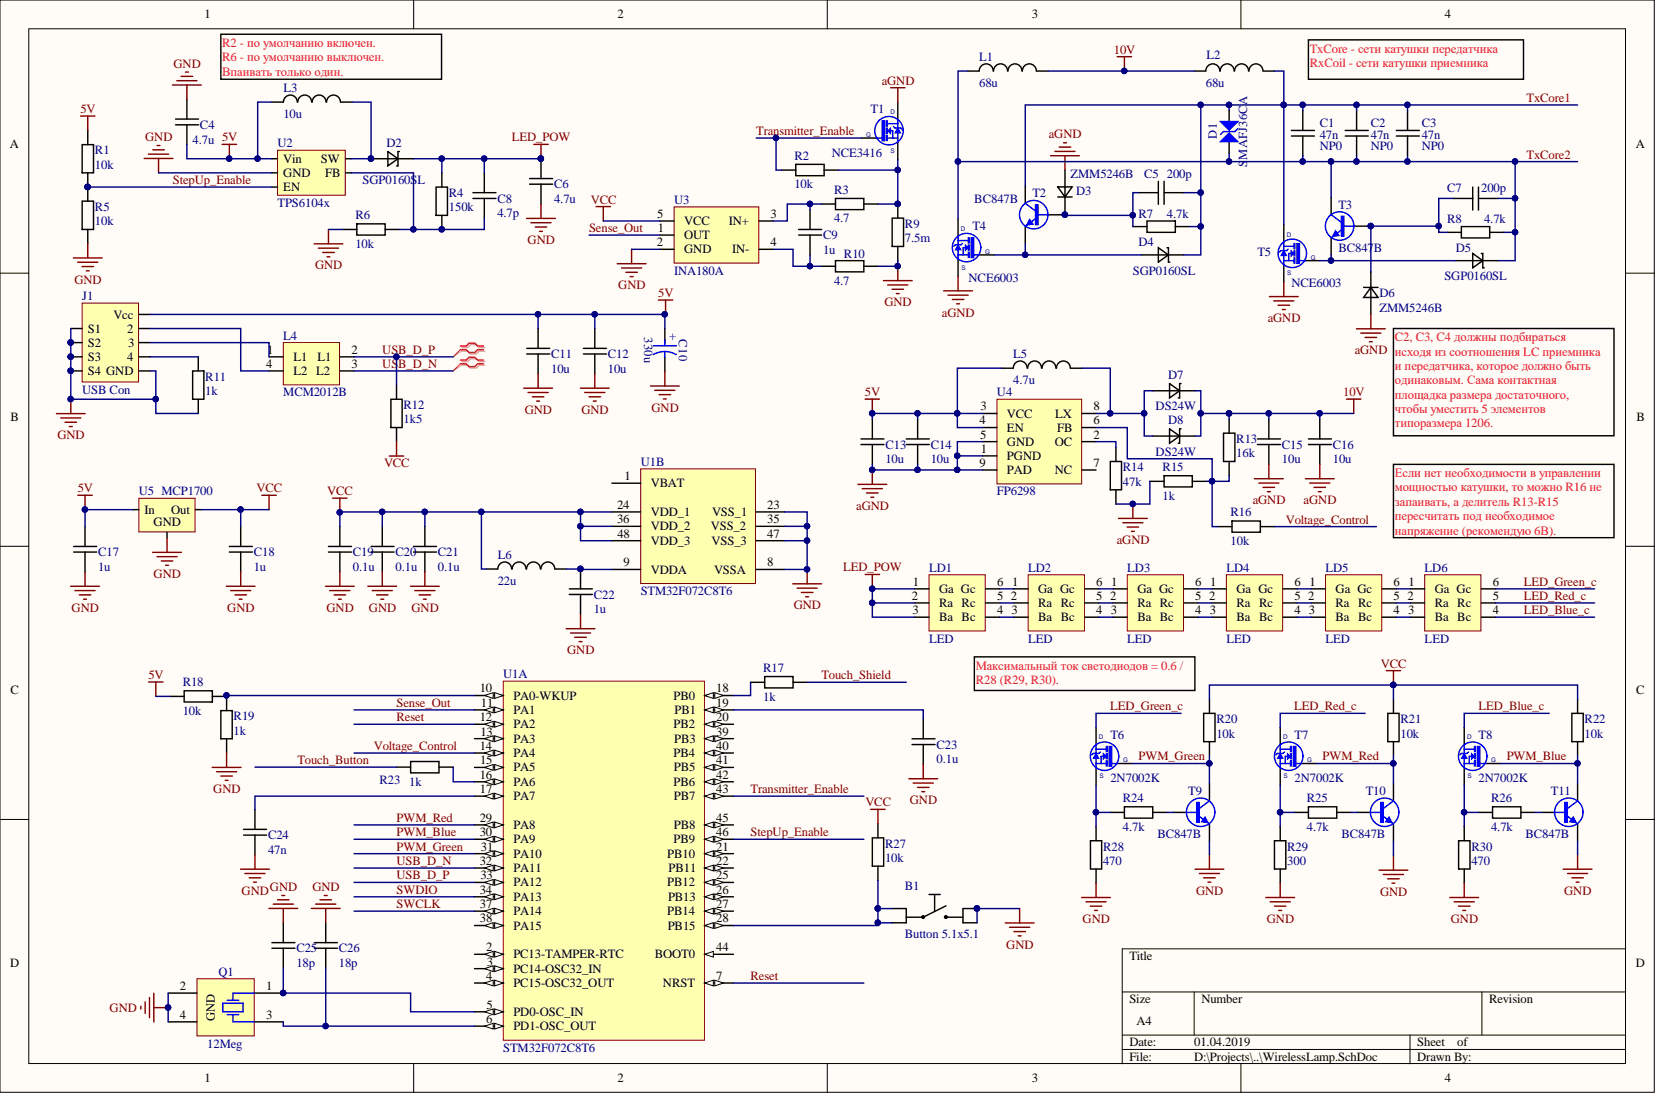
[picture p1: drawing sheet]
<svg xmlns="http://www.w3.org/2000/svg" width="292mm" height="193mm" viewBox="0 0 292 193" stroke-linecap="round" stroke-linejoin="round" font-family="sans-serif">
<defs><g id="words">
<g font-size="2.2">
<text x="36.1" y="3.3">1</text>
<text x="108.9" y="3.3">2</text>
<text x="182" y="3.3">3</text>
<text x="254.8" y="3.3">4</text>
<text x="1.8" y="26.1">A</text>
<text x="50" y="28.7">Vin</text>
<text x="56.6" y="28.7">SW</text>
<text x="288.5" y="26.1">A</text>
<text x="50" y="31.2">GND</text>
<text x="50" y="33.7">EN</text>
<text x="57.4" y="31.2">FB</text>
<text x="115.9" y="38.4">5</text>
<text x="116.1" y="40.9">1</text>
<text x="120.7" y="39.7">VCC</text>
<text x="128.6" y="39.7">IN+</text>
<text x="135.9" y="38.4">3</text>
<text x="115.9" y="43.4">2</text>
<text x="120.7" y="42.2">OUT</text>
<text x="120.7" y="44.7">GND</text>
<text x="129.1" y="44.7">IN-</text>
<text x="135.9" y="43.4">4</text>
<text x="15.5" y="58.7">S1</text>
<text x="20" y="56.2">Vcc</text>
<text x="22.5" y="58.7">2</text>
<text x="15.5" y="63.7">S3</text>
<text x="15.5" y="61.2">S2</text>
<text x="22.5" y="63.7">4</text>
<text x="22.6" y="61.2">3</text>
<text x="46.9" y="64.9">4</text>
<text x="47.1" y="62.4">1</text>
<text x="51.7" y="63.7">L1</text>
<text x="56" y="63.7">L1</text>
<text x="62" y="64.9">3</text>
<text x="62" y="62.4">2</text>
<text x="15.5" y="66.1">S4 GND</text>
<text x="51.7" y="66.1">L2</text>
<text x="55.8" y="66.1">L2</text>
<text x="1.9" y="74.3">B</text>
<text x="172.8" y="74.9">4</text>
<text x="172.9" y="77.4">5</text>
<text x="172.9" y="72.4">3</text>
<text x="177.6" y="73.7">VCC</text>
<text x="177.6" y="76.1">EN</text>
<text x="186.1" y="73.7">LX</text>
<text x="186.5" y="76.1">FB</text>
<text x="192.9" y="77.4">2</text>
<text x="192.9" y="74.9">6</text>
<text x="192.9" y="72.4">8</text>
<text x="288.7" y="74.3">B</text>
<text x="172.8" y="82.4">9</text>
<text x="173" y="79.9">1</text>
<text x="177.6" y="78.6">GND</text>
<text x="177.6" y="81.1">PGND</text>
<text x="177.6" y="83.6">PAD</text>
<text x="186" y="83.6">NC</text>
<text x="186" y="78.6">OC</text>
<text x="192.9" y="82.4">7</text>
<text x="108.8" y="89.8">24</text>
<text x="110.2" y="84.7">1</text>
<text x="114.8" y="86">VBAT</text>
<text x="135.3" y="89.8">23</text>
<text x="25.5" y="90.6">In</text>
<text x="27.1" y="92.8">GND</text>
<text x="30.2" y="90.6">Out</text>
<text x="108.8" y="92.3">36</text>
<text x="108.9" y="94.8">48</text>
<text x="114.8" y="91">VDD_1</text>
<text x="114.8" y="93.6">VDD_2</text>
<text x="125.4" y="93.6">VSS_2</text>
<text x="125.6" y="91">VSS_1</text>
<text x="135.3" y="92.3">35</text>
<text x="135.3" y="94.8">47</text>
<text x="110" y="99.9">9</text>
<text x="114.8" y="96.1">VDD_3</text>
<text x="114.8" y="101.2">VDDA</text>
<text x="125.5" y="96.1">VSS_3</text>
<text x="126" y="101.2">VSSA</text>
<text x="135.3" y="99.9">8</text>
<text x="160.8" y="105.8">2</text>
<text x="161" y="103.3">1</text>
<text x="165.6" y="104.6">Ga Gc</text>
<text x="165.6" y="107.1">Ra Rc</text>
<text x="175.9" y="105.8">5</text>
<text x="175.9" y="103.3">6</text>
<text x="178.3" y="105.8">2</text>
<text x="178.5" y="103.3">1</text>
<text x="183.1" y="104.6">Ga Gc</text>
<text x="183.1" y="107.1">Ra Rc</text>
<text x="193.4" y="105.8">5</text>
<text x="193.4" y="103.3">6</text>
<text x="195.8" y="105.8">2</text>
<text x="196" y="103.3">1</text>
<text x="200.6" y="104.6">Ga Gc</text>
<text x="200.6" y="107.1">Ra Rc</text>
<text x="210.8" y="105.8">5</text>
<text x="210.8" y="103.3">6</text>
<text x="213.3" y="105.8">2</text>
<text x="213.5" y="103.3">1</text>
<text x="218.1" y="104.6">Ga Gc</text>
<text x="218.1" y="107.1">Ra Rc</text>
<text x="228.3" y="105.8">5</text>
<text x="228.3" y="103.3">6</text>
<text x="230.8" y="105.8">2</text>
<text x="231" y="103.3">1</text>
<text x="235.6" y="104.6">Ga Gc</text>
<text x="235.6" y="107.1">Ra Rc</text>
<text x="245.8" y="105.8">5</text>
<text x="245.8" y="103.3">6</text>
<text x="248.2" y="105.8">2</text>
<text x="248.5" y="103.3">1</text>
<text x="253.1" y="104.6">Ga Gc</text>
<text x="253.1" y="107.1">Ra Rc</text>
<text x="263.3" y="105.8">5</text>
<text x="263.3" y="103.3">6</text>
<text x="160.9" y="108.3">3</text>
<text x="165.6" y="109.6">Ba Bc</text>
<text x="175.9" y="108.3">4</text>
<text x="178.4" y="108.3">3</text>
<text x="183.1" y="109.6">Ba Bc</text>
<text x="193.4" y="108.3">4</text>
<text x="195.9" y="108.3">3</text>
<text x="200.6" y="109.6">Ba Bc</text>
<text x="210.8" y="108.3">4</text>
<text x="213.4" y="108.3">3</text>
<text x="218.1" y="109.6">Ba Bc</text>
<text x="228.3" y="108.3">4</text>
<text x="230.9" y="108.3">3</text>
<text x="235.6" y="109.6">Ba Bc</text>
<text x="245.8" y="108.3">4</text>
<text x="248.4" y="108.3">3</text>
<text x="253.1" y="109.6">Ba Bc</text>
<text x="263.3" y="108.3">4</text>
<text x="1.9" y="122.4">C</text>
<text x="84.6" y="122.1">10</text>
<text x="84.8" y="124.7">11</text>
<text x="90.5" y="123.4">PA0-WKUP</text>
<text x="90.5" y="125.9">PA1</text>
<text x="118.8" y="123.4">PB0</text>
<text x="119" y="125.9">PB1</text>
<text x="126.3" y="122.1">18</text>
<text x="126.3" y="124.7">19</text>
<text x="288.6" y="122.4">C</text>
<text x="84.6" y="127.2">12</text>
<text x="84.7" y="129.7">13</text>
<text x="90.5" y="128.5">PA2</text>
<text x="90.5" y="131">PA3</text>
<text x="118.8" y="128.5">PB2</text>
<text x="118.9" y="131">PB3</text>
<text x="126.3" y="127.2">20</text>
<text x="126.3" y="129.7">39</text>
<text x="84.6" y="132.3">14</text>
<text x="84.6" y="137.4">16</text>
<text x="84.7" y="134.8">15</text>
<text x="90.5" y="133.5">PA4</text>
<text x="90.5" y="136.1">PA5</text>
<text x="118.8" y="133.5">PB4</text>
<text x="118.9" y="136.1">PB5</text>
<text x="126.3" y="132.3">40</text>
<text x="126.3" y="134.8">41</text>
<text x="126.3" y="137.4">42</text>
<text x="84.7" y="139.9">17</text>
<text x="90.5" y="138.6">PA6</text>
<text x="90.5" y="141.2">PA7</text>
<text x="118.8" y="138.6">PB6</text>
<text x="118.8" y="141.2">PB7</text>
<text x="126.3" y="139.9">43</text>
<text x="84.6" y="145">29</text>
<text x="84.6" y="147.5">30</text>
<text x="90.5" y="146.2">PA8</text>
<text x="90.5" y="148.8">PA9</text>
<text x="118.8" y="148.8">PB9</text>
<text x="118.8" y="146.2">PB8</text>
<text x="126.3" y="145">45</text>
<text x="126.3" y="147.5">46</text>
<text x="84.6" y="152.6">32</text>
<text x="84.7" y="155.1">33</text>
<text x="84.8" y="150">31</text>
<text x="90.5" y="151.3">PA10</text>
<text x="90.5" y="153.8">PA11</text>
<text x="117.7" y="151.3">PB10</text>
<text x="117.9" y="153.8">PB11</text>
<text x="126.3" y="150">21</text>
<text x="126.3" y="152.6">22</text>
<text x="126.3" y="155.1">25</text>
<text x="84.6" y="157.6">34</text>
<text x="84.7" y="160.2">37</text>
<text x="90.5" y="156.4">PA12</text>
<text x="90.5" y="158.9">PA13</text>
<text x="90.5" y="161.4">PA14</text>
<text x="117.7" y="156.4">PB12</text>
<text x="117.7" y="161.4">PB14</text>
<text x="117.8" y="158.9">PB13</text>
<text x="126.3" y="157.6">26</text>
<text x="126.3" y="160.2">27</text>
<text x="84.7" y="162.7">38</text>
<text x="85.7" y="167.8">2</text>
<text x="90.5" y="164">PA15</text>
<text x="117.8" y="164">PB15</text>
<text x="126.3" y="167.8">44</text>
<text x="126.3" y="162.7">28</text>
<text x="1.8" y="170.6">D</text>
<text x="85.7" y="172.8">4</text>
<text x="85.9" y="170.3">3</text>
<text x="90.5" y="169">PC13-TAMPER-RTC</text>
<text x="90.5" y="171.6">PC14-OSC32_IN</text>
<text x="115.5" y="169">BOOT0</text>
<text x="126.3" y="172.8">7</text>
<text x="199.2" y="169.4">Title</text>
<text x="288.5" y="170.6">D</text>
<text x="31.7" y="179.7">4</text>
<text x="31.7" y="174.6">2</text>
<text x="46.9" y="179.7">3</text>
<text x="46.9" y="174.6">1</text>
<text x="85.8" y="177.9">5</text>
<text x="90.5" y="174.1">PC15-OSC32_OUT</text>
<text x="90.5" y="179.2">PD0-OSC_IN</text>
<text x="116.9" y="174.1">NRST</text>
<text x="199.2" y="177">Size</text>
<text x="211.9" y="177">Number</text>
<text x="262.7" y="177">Revision</text>
<text x="37.9" y="180.1" transform="rotate(-90 37.9 180.1)">GND</text>
<text x="85.7" y="180.5">6</text>
<text x="90.5" y="181.7">PD1-OSC_OUT</text>
<text x="199.2" y="184.6">Date:</text>
<text x="200.5" y="180.8">A4</text>
<text x="210.6" y="184.6">01.04.2019</text>
<text x="250" y="184.6">Sheet</text>
<text x="257" y="184.6">of</text>
<text x="36.1" y="190.9">1</text>
<text x="108.9" y="190.9">2</text>
<text x="182" y="190.9">3</text>
<text x="199.2" y="187.1">File:</text>
<text x="210.6" y="187.1">D:\Projects\..\WirelessLamp.SchDoc</text>
<text x="250" y="187.1">Drawn By:</text>
<text x="254.8" y="190.9">4</text>
</g>
<g font-size="2.2" fill="#800000">
<text x="30.6" y="11.9">GND</text>
<text x="196.5" y="9.4">10V</text>
<text x="155.5" y="14.9">aGND</text>
<text x="269.3" y="18">TxCore1</text>
<text x="14.2" y="19.9">5V</text>
<text x="133.4" y="23.8">Transmitter_Enable</text>
<text x="25.6" y="24.9">GND</text>
<text x="90.3" y="24.9">LED_POW</text>
<text x="185" y="24.4">aGND</text>
<text x="269.3" y="28">TxCore2</text>
<text x="30.5" y="32.4">StepUp_Enable</text>
<text x="104.2" y="35.9">VCC</text>
<text x="103.9" y="40.9">Sense_Out</text>
<text x="55.6" y="47.5">GND</text>
<text x="93.1" y="43">GND</text>
<text x="13.1" y="50">GND</text>
<text x="109" y="51">GND</text>
<text x="116.1" y="52.4">5V</text>
<text x="156" y="54">GND</text>
<text x="166.2" y="55.8">aGND</text>
<text x="223.6" y="56.8">aGND</text>
<text x="67.4" y="62.4">USB_D_P</text>
<text x="67.4" y="64.9">USB_D_N</text>
<text x="239" y="62.5">aGND</text>
<text x="152.6" y="69.9">5V</text>
<text x="236.9" y="69.9">10V</text>
<text x="10.1" y="77.5">GND</text>
<text x="92.6" y="73">GND</text>
<text x="102.6" y="73">GND</text>
<text x="114.9" y="72.6">GND</text>
<text x="67.7" y="82.4">VCC</text>
<text x="13.7" y="86.8">5V</text>
<text x="45.2" y="86.8">VCC</text>
<text x="57.7" y="87.3">VCC</text>
<text x="151" y="90">aGND</text>
<text x="221" y="89">aGND</text>
<text x="230" y="89">aGND</text>
<text x="197" y="96">aGND</text>
<text x="226.8" y="92.3">Voltage_Control</text>
<text x="27.1" y="102">GND</text>
<text x="148.7" y="100.8">LED_POW</text>
<text x="12.6" y="107.9">GND</text>
<text x="40.1" y="107.9">GND</text>
<text x="57.6" y="107.9">GND</text>
<text x="65.1" y="107.9">GND</text>
<text x="72.6" y="107.9">GND</text>
<text x="140" y="107.5">GND</text>
<text x="268.8" y="103.3">LED_Green_c</text>
<text x="268.8" y="105.8">LED_Red_c</text>
<text x="268.8" y="108.3">LED_Blue_c</text>
<text x="26.2" y="119.8">5V</text>
<text x="100" y="115.4">GND</text>
<text x="144.9" y="119.8">Touch_Shield</text>
<text x="243.6" y="117.7">VCC</text>
<text x="69.9" y="124.7">Sense_Out</text>
<text x="195.8" y="125.3">LED_Green_c</text>
<text x="228.3" y="125.3">LED_Red_c</text>
<text x="260.8" y="125.3">LED_Blue_c</text>
<text x="69.9" y="127.2">Reset</text>
<text x="52.5" y="134.8">Touch_Button</text>
<text x="65.9" y="132.3">Voltage_Control</text>
<text x="200.8" y="134.1">PWM_Green</text>
<text x="233.3" y="134.1">PWM_Red</text>
<text x="265.8" y="134.1">PWM_Blue</text>
<text x="37.6" y="139.9">GND</text>
<text x="132.4" y="139.9">Transmitter_Enable</text>
<text x="152.6" y="142.2">VCC</text>
<text x="160.5" y="141.9">GND</text>
<text x="69.9" y="147.5">PWM_Blue</text>
<text x="69.9" y="145">PWM_Red</text>
<text x="132.4" y="147.5">StepUp_Enable</text>
<text x="69.9" y="155.1">USB_D_P</text>
<text x="69.9" y="152.6">USB_D_N</text>
<text x="69.9" y="150">PWM_Green</text>
<text x="42.6" y="157.8">GND</text>
<text x="47.6" y="157.2">GND</text>
<text x="55.1" y="157.2">GND</text>
<text x="69.9" y="160.2">SWCLK</text>
<text x="69.9" y="157.6">SWDIO</text>
<text x="211" y="157.8">GND</text>
<text x="243.4" y="158">GND</text>
<text x="275.9" y="157.8">GND</text>
<text x="177.5" y="167.3">GND</text>
<text x="191" y="162.8">GND</text>
<text x="223.5" y="162.8">GND</text>
<text x="255.9" y="162.8">GND</text>
<text x="132.4" y="172.8">Reset</text>
<text x="19.3" y="178.5">GND</text>
</g>
<g font-size="2.2" fill="#ee0e22">
<text x="39.2" y="8.3">R2 - по умолчанию включен.</text>
<text x="39.2" y="10.8">R6 - по умолчанию выключен.</text>
<text x="231" y="9.3">TxCore - сети катушки передатчика</text>
<text x="231" y="11.8">RxCoil - сети катушки приемника</text>
<text x="39.2" y="13.4">Впаивать только один.</text>
<text x="246" y="60.2">C2, C3, C4 должны подбираться</text>
<text x="246" y="62.7">исходя из соотношения LC приемника</text>
<text x="246" y="65.3">и передатчика, которое должно быть</text>
<text x="246" y="67.8">одинаковым. Сама контактная</text>
<text x="246" y="70.3">площадка размера достаточного,</text>
<text x="246" y="72.9">чтобы уместить 5 элементов</text>
<text x="246" y="75.4">типоразмера 1206.</text>
<text x="246" y="84.2">Если нет необходимости в управлении</text>
<text x="246" y="86.7">мощностью катушки, то можно R16 не</text>
<text x="246" y="89.2">запаивать, а делитель R13-R15</text>
<text x="246" y="91.8">пересчитать под необходимое</text>
<text x="246" y="94.3">напряжение (рекомендую 6В).</text>
<text x="172.1" y="118.1">Максимальный ток светодиодов = 0.6 /</text>
<text x="172.1" y="120.6">R28 (R29, R30).</text>
</g>
<g font-size="2.2" fill="#000080">
<text x="172.7" y="10.7">L1</text>
<text x="212.8" y="10.5">L2</text>
<text x="50" y="16.2">L3</text>
<text x="172.7" y="15.3">68u</text>
<text x="212.7" y="15.3">68u</text>
<text x="35.3" y="22.7">C4</text>
<text x="50" y="20.8">10u</text>
<text x="153.6" y="20">T1</text>
<text x="232.8" y="22.5">C1</text>
<text x="241.8" y="22.5">C2</text>
<text x="250.8" y="22.5">C3</text>
<text x="16.7" y="27.3">R1</text>
<text x="16.7" y="29.8">10k</text>
<text x="34" y="25.4">4.7u 5V</text>
<text x="49" y="26">U2</text>
<text x="68.2" y="25.9">D2</text>
<text x="140.1" y="28.2">R2</text>
<text x="146.7" y="27.6">NCE3416</text>
<text x="214.6" y="24.5" transform="rotate(-90 214.6 24.5)">D1</text>
<text x="220" y="29.5" transform="rotate(-90 220 29.5)">S</text>
<text x="220" y="28.2" transform="rotate(-90 220 28.2)">MAFJ36CA</text>
<text x="232.8" y="26.5">NP0</text>
<text x="232.8" y="24.5">47n</text>
<text x="241.8" y="26.5">NP0</text>
<text x="241.8" y="24.5">47n</text>
<text x="250.8" y="26.5">NP0</text>
<text x="250.8" y="24.5">47n</text>
<text x="64" y="32.4">SGP0160SL</text>
<text x="79.2" y="34.7">R4</text>
<text x="87.7" y="35.7">C8</text>
<text x="97.7" y="33.2">C6</text>
<text x="97.7" y="35.8">4.7u</text>
<text x="118.9" y="35.9">U3</text>
<text x="140.1" y="33.2">10k</text>
<text x="147.1" y="34.2">R3</text>
<text x="171.9" y="35.7">BC847B</text>
<text x="182.1" y="34.8">T2</text>
<text x="188.8" y="31.4">ZMM5246B</text>
<text x="189.8" y="34.5">D3</text>
<text x="201.8" y="31.4">C5</text>
<text x="205.8" y="31.4">200p</text>
<text x="255.3" y="33.9">C7</text>
<text x="261.3" y="33.9">200p</text>
<text x="16.7" y="37.2">R5</text>
<text x="16.7" y="39.8">10k</text>
<text x="49" y="36.5">TPS6104x</text>
<text x="62.7" y="38.7">R6</text>
<text x="79.2" y="37.3">150k</text>
<text x="87.7" y="38.3">4.7p</text>
<text x="147.1" y="39.2">4.7</text>
<text x="159.6" y="40.2">R9</text>
<text x="171.5" y="40.6">T4</text>
<text x="200.8" y="38.4">R7</text>
<text x="205.8" y="38.4">4.7k</text>
<text x="236.1" y="36.8">T3</text>
<text x="255.3" y="39.4">R8</text>
<text x="261.8" y="39.4">4.7k</text>
<text x="62.7" y="43.7">10k</text>
<text x="145.2" y="42.2">C9</text>
<text x="145.2" y="44.7">1u</text>
<text x="148.9" y="45.4">R10</text>
<text x="159.6" y="42.7">7.5m</text>
<text x="200.8" y="43.4">D4</text>
<text x="221.8" y="45.2">T5</text>
<text x="236.1" y="44.4">BC847B</text>
<text x="256.8" y="44.4">D5</text>
<text x="14.5" y="52.9">J1</text>
<text x="118.9" y="48.4">INA180A</text>
<text x="147.1" y="50.2">4.7</text>
<text x="170.8" y="49.7">NCE6003</text>
<text x="199.8" y="48.4">SGP0160SL</text>
<text x="227.8" y="50.7">NCE6003</text>
<text x="243.3" y="52.4">D6</text>
<text x="254.8" y="49.4">SGP0160SL</text>
<text x="50" y="59.9">L4</text>
<text x="113.6" y="59.5" transform="rotate(90 113.6 59.5)">330u</text>
<text x="118" y="59.9">+</text>
<text x="119.7" y="59.9" transform="rotate(90 119.7 59.9)">C10</text>
<text x="243.3" y="55">ZMM5246B</text>
<text x="97.2" y="63.2">C11</text>
<text x="97.2" y="65.7">10u</text>
<text x="107.2" y="63.2">C12</text>
<text x="107.2" y="65.7">10u</text>
<text x="178.7" y="63.1">L5</text>
<text x="14.5" y="69.4">USB Con</text>
<text x="36.2" y="67.2">R11</text>
<text x="36.2" y="69.7">1k</text>
<text x="50" y="69.9">MCM2012B</text>
<text x="175.8" y="69.9">U4</text>
<text x="178.7" y="67.7">4.7u</text>
<text x="206" y="66.9">D7</text>
<text x="71.2" y="72.2">R12</text>
<text x="71.2" y="74.7">1k5</text>
<text x="203.8" y="72.4">DS24W</text>
<text x="206" y="74.8">D8</text>
<text x="113" y="82.1">U1B</text>
<text x="156.2" y="79.2">C13</text>
<text x="156.2" y="81.7">10u</text>
<text x="164.2" y="79.2">C14</text>
<text x="164.2" y="81.7">10u</text>
<text x="198.1" y="83.1">R14</text>
<text x="203.8" y="80.4">DS24W</text>
<text x="205.1" y="83.1">R15</text>
<text x="218.1" y="78.1">R13</text>
<text x="218.1" y="80.7">16k</text>
<text x="226.1" y="79.2">C15</text>
<text x="226.1" y="81.7">10u</text>
<text x="235.1" y="79.2">C16</text>
<text x="235.1" y="81.7">10u</text>
<text x="24.5" y="87.3">U5 MCP1700</text>
<text x="175.8" y="87.4">FP6298</text>
<text x="198.1" y="85.7">47k</text>
<text x="205.1" y="88.1">1k</text>
<text x="217.1" y="91.1">R16</text>
<text x="17.3" y="98.1">C17</text>
<text x="17.3" y="100.7">1u</text>
<text x="44.8" y="98.1">C18</text>
<text x="44.8" y="100.7">1u</text>
<text x="62.3" y="98.1">C19</text>
<text x="62.3" y="100.7">0.1u</text>
<text x="69.8" y="98.1">C20</text>
<text x="69.8" y="100.7">0.1u</text>
<text x="77.3" y="98.1">C21</text>
<text x="77.3" y="100.7">0.1u</text>
<text x="87.8" y="98.6">L6</text>
<text x="163.9" y="100.8">LD1</text>
<text x="181.4" y="100.8">LD2</text>
<text x="198.8" y="100.8">LD3</text>
<text x="216.3" y="100.8">LD4</text>
<text x="217.1" y="96.1">10k</text>
<text x="233.8" y="100.8">LD5</text>
<text x="251.3" y="100.8">LD6</text>
<text x="87.8" y="103.1">22u</text>
<text x="104.7" y="105.6">C22</text>
<text x="113" y="105">STM32F072C8T6</text>
<text x="104.7" y="108.1">1u</text>
<text x="163.9" y="113.3">LED</text>
<text x="181.4" y="113.3">LED</text>
<text x="198.8" y="113.3">LED</text>
<text x="216.3" y="113.3">LED</text>
<text x="233.8" y="113.3">LED</text>
<text x="251.3" y="113.3">LED</text>
<text x="88.8" y="119.6">U1A</text>
<text x="134.6" y="118.5">R17</text>
<text x="32.2" y="121">R18</text>
<text x="134.6" y="123.6">1k</text>
<text x="32.2" y="126.1">10k</text>
<text x="41.2" y="127.1">R19</text>
<text x="41.2" y="129.6">1k</text>
<text x="195.9" y="130.3">T6</text>
<text x="214.6" y="127.6">R20</text>
<text x="214.6" y="130.1">10k</text>
<text x="228.4" y="130.3">T7</text>
<text x="247" y="127.6">R21</text>
<text x="247" y="130.1">10k</text>
<text x="260.8" y="130.3">T8</text>
<text x="279.5" y="127.6">R22</text>
<text x="279.5" y="130.1">10k</text>
<text x="165.2" y="132.1">C23</text>
<text x="165.2" y="134.6">0.1u</text>
<text x="195.9" y="137.9">2N7002K</text>
<text x="228.4" y="137.9">2N7002K</text>
<text x="260.8" y="137.9">2N7002K</text>
<text x="66.9" y="138.3">R23</text>
<text x="72.2" y="138.6">1k</text>
<text x="198.1" y="141.5">R24</text>
<text x="209.6" y="140.2">T9</text>
<text x="230.5" y="141.5">R25</text>
<text x="240.9" y="140.2">T10</text>
<text x="263" y="141.5">R26</text>
<text x="273.6" y="140.2">T11</text>
<text x="47.3" y="148">C24</text>
<text x="156.1" y="149.5">R27</text>
<text x="198.1" y="146.6">4.7k</text>
<text x="204.1" y="147.8">BC847B</text>
<text x="230.5" y="146.6">4.7k</text>
<text x="236.6" y="147.8">BC847B</text>
<text x="263" y="146.6">4.7k</text>
<text x="269.1" y="147.8">BC847B</text>
<text x="47.3" y="150.6">47n</text>
<text x="156.1" y="152.1">10k</text>
<text x="194.6" y="150">R28</text>
<text x="194.6" y="152.6">470</text>
<text x="227.1" y="150">R29</text>
<text x="227.1" y="152.6">300</text>
<text x="259.5" y="150">R30</text>
<text x="259.5" y="152.6">470</text>
<text x="159.6" y="157">B1</text>
<text x="159.6" y="165.5">Button 5.1x5.1</text>
<text x="38.5" y="172.1">Q1</text>
<text x="52.3" y="168">C25</text>
<text x="52.3" y="170.5">18p</text>
<text x="59.8" y="168">C26</text>
<text x="59.8" y="170.5">18p</text>
<text x="36.6" y="184.8">12Meg</text>
<text x="88.8" y="185.5">STM32F072C8T6</text>
</g>
<g font-size="1.1" fill="#000080">
<text x="157.1" y="20.1">D</text>
<text x="152.8" y="24.2">G</text>
<text x="157.1" y="27">S</text>
<text x="169.5" y="40.7">D</text>
<text x="227" y="41.7">D</text>
<text x="169.6" y="47.6">S</text>
<text x="173.8" y="44.8">G</text>
<text x="231.2" y="45.8">G</text>
<text x="227" y="48.6">S</text>
<text x="193.8" y="130.4">D</text>
<text x="226.3" y="130.4">D</text>
<text x="258.8" y="130.4">D</text>
<text x="193.9" y="137.3">S</text>
<text x="198.1" y="134.5">G</text>
<text x="226.4" y="137.3">S</text>
<text x="230.6" y="134.5">G</text>
<text x="258.9" y="137.3">S</text>
<text x="263" y="134.5">G</text>
</g>
</g></defs>
<g fill="#fffcf8" stroke="#000" stroke-width=".18">
<path d="M0 0h291.8v192.7h-291.8z"/>
<path d="M5.1 5.1h281.6v182.5h-281.6z"/>
</g>
<g fill="none" stroke="#000" stroke-width=".18">
<path d="M73 0v5.1M145.9 0v5.1M218.9 0v5.1M0 48.2h5.1M286.8 48.2h5M0 96.4h5.1M286.8 96.4h5M0 144.5h5.1M286.8 144.5h5M197.9 175h88.9M210.6 175v7.6M261.4 175v7.6"/>
<path d="M286.8 167.4h-88.9v20.2M73 187.6v5.1M145.9 187.6v5.1M197.9 182.6h88.9M197.9 185.1h88.9M218.9 187.6v5.1M248.7 182.6v5"/>
</g>
<path d="M14.5 53.5h9.9v13.9h-9.9z" fill="#ffffb0" stroke="#800000" stroke-width=".18"/>
<g fill="none" stroke="#000" stroke-width=".25">
<path d="M170.7 12.5h2M175.2 12.5a1.23 1.23 0 0 0-1.2-1.2 1.23 1.23 0 0 0-1.3 1.2M177.7 12.5a1.23 1.23 0 0 0-1.2-1.2 1.23 1.23 0 0 0-1.2 1.2M180.3 12.5a1.23 1.23 0 0 0-1.3-1.2 1.23 1.23 0 0 0-1.2 1.2M182.8 12.5a1.23 1.23 0 0 0-1.2-1.2 1.23 1.23 0 0 0-1.3 1.2M182.8 12.5h2M215.2 12.5a1.23 1.23 0 0 0-1.3-1.2 1.23 1.23 0 0 0-1.2 1.2h-2M217.7 12.5a1.23 1.23 0 0 0-1.2-1.2 1.23 1.23 0 0 0-1.3 1.2M220.2 12.5a1.23 1.23 0 0 0-1.2-1.2 1.23 1.23 0 0 0-1.2 1.2M222.8 12.5a1.23 1.23 0 0 0-1.3-1.2 1.23 1.23 0 0 0-1.2 1.2M222.8 12.5h2M169 38.6v3.1"/>
<path d="M12.5 57.9h2M24.5 55.5h2M24.5 57.9h2M169 45.7v3.1M172.8 45h2.5M12.5 60.4h2M12.5 62.9h2M12.5 65.4h2M24.5 60.4h2M24.5 62.9h2M24.5 65.4h2"/>
</g>
<g fill="#000080" stroke="#000080" stroke-width=".18">
<circle cx="12.5" cy="65.4" r=".48"/>
<circle cx="12.5" cy="62.9" r=".48"/>
<circle cx="12.5" cy="60.4" r=".48"/>
</g>
<path d="M169.8 42.9l-.3 .3h-1l-.3 .2" fill="none" stroke="#00f" stroke-width=".25"/>
<path d="M169 43.2l.5 .9h-1z" fill="#00f"/>
<path d="M169 43.2l.5 .9h-1z" fill="none" stroke="#00f" stroke-width=".18"/>
<circle cx="170.5" cy="43.7" r="2.51" fill="none" stroke="#00f" stroke-width=".25"/>
<path d="M170.3 43.2l.5 .5-.5 .5z" fill="#00f"/>
<path d="M170.3 43.2l.5 .5-.5 .5z" fill="none" stroke="#00f" stroke-width=".18"/>
<g fill="#00f" stroke="#00f" stroke-width=".18">
<path d="M170.8 43.2h.2v1h-.2z"/>
<path d="M170.8 41.9h.2v1h-.2z"/>
<path d="M170.8 44.5h.2v.9h-.2z"/>
</g>
<path d="M171.3 41.9h.5v3.6h-.5z" fill-rule="evenodd" fill="#00f"/>
<path d="M171.3 41.9h.5v3.6h-.5z" fill="none" stroke="#00f" stroke-width=".18"/>
<path d="M169 41.7v4M169 42.4h1.8M169 45h1.8M170.9 43.7h-1v1.3M171.8 45h1M227.2 44l-.2 .2h-1.1l-.2 .3" fill="none" stroke="#00f" stroke-width=".25"/>
<path d="M226.4 39.6v3.1M226.4 46.7v3.1M230.3 46h2.5" fill="none" stroke="#000" stroke-width=".25"/>
<path d="M226.4 44.2l.6 .9h-1.1z" fill="#00f"/>
<path d="M226.4 44.2l.6 .9h-1.1z" fill="none" stroke="#00f" stroke-width=".18"/>
<circle cx="227.9" cy="44.7" r="2.51" fill="none" stroke="#00f" stroke-width=".25"/>
<path d="M227.7 44.2l.5 .5-.5 .5z" fill="#00f"/>
<path d="M227.7 44.2l.5 .5-.5 .5z" fill="none" stroke="#00f" stroke-width=".18"/>
<g fill="#00f" stroke="#00f" stroke-width=".18">
<path d="M228.2 44.2h.2v1h-.2z"/>
<path d="M228.2 42.9h.2v1h-.2z"/>
<path d="M228.2 45.5h.2v.9h-.2z"/>
</g>
<path d="M228.7 42.9h.5v3.6h-.5z" fill-rule="evenodd" fill="#00f"/>
<path d="M228.7 42.9h.5v3.6h-.5z" fill="none" stroke="#00f" stroke-width=".18"/>
<path d="M226.4 42.7v4M226.4 43.4h1.8M226.4 46h1.8M228.4 44.7h-1.1v1.3M229.2 46h1.1" fill="none" stroke="#00f" stroke-width=".25"/>
<path d="M239.3 58h5M240 58.8h3.6M240.8 59.5h2M241.8 55.5v2.5M9.9 73h5.1M10.7 73.7h3.6M11.5 74.5h2M12.2 75.2h.5M12.5 70.4v2.6M241.5 60.3h.6" fill="none" stroke="#800000" stroke-width=".25"/>
<circle cx="12.5" cy="70.4" r=".48" fill="#000080" stroke="#000080" stroke-width=".18"/>
<g fill="none" stroke="#000" stroke-width=".25">
<path d="M229.8 19.5v3.5M239.3 19.5v3.5M248.3 19.5v3.5M186.6 33h2.5l-1.3 1.7zM186.6 34.7h2.5M187.8 30v7.5M199.8 40h2.5M200.8 34h3.5M202.3 39h5v2h-5zM204.3 32v4M205.3 32v4M205.3 34h3.5"/>
<path d="M207.3 40h2.5M227.8 24h4.1M227.8 23h4.1M229.8 24v3.5M237.3 24h4M237.3 23h4M239.3 24v3.5M246.3 24h4.1M246.3 23h4.1M248.3 24v3.5M256.3 35h3.5M257.8 40h5v2h-5z"/>
<path d="M259.8 33v4.1M260.8 33v4.1M260.8 35h3.5M201.3 45h7.5M204.3 43.7l1.8 1.3-1.8 1.2zM205.8 43.7h.3v2.5h.2M240.5 50.7h2.6M241.8 50.7l1.3 1.8h-2.6zM241.8 48v7.5M255.3 41h2.5M256.8 46h7.5M259.8 44.7l1.7 1.3-1.7 1.2z"/>
<path d="M261.3 44.7h.2v2.5h.3M262.8 41h2.5"/>
</g>
<path d="M24.5 87.9h9.9v5.9h-9.9z" fill="#ffffb0" stroke="#800000" stroke-width=".18"/>
<path d="M23.5 89.9h1M29.5 93.9v1M34.5 89.9h1" fill="none" stroke="#000" stroke-width=".25"/>
<path d="M46.2 87.4h2.5M47.5 87.4v2.5" fill="none" stroke="#800000" stroke-width=".25"/>
<path d="M88.8 120.1h35.5v63.4h-35.5z" fill="#ffffb0" stroke="#800000" stroke-width=".18"/>
<path d="M124.3 168.3h5.1" fill="none" stroke="#000" stroke-width=".25"/>
<path d="M124.3 168.3l1.5-.5v1z" fill="#fffcf8"/>
<path d="M124.3 168.3l1.5-.5v1z" fill="none" stroke="#000" stroke-width=".18"/>
<path d="M124.3 173.4h5.1" fill="none" stroke="#000" stroke-width=".25"/>
<path d="M124.3 173.4l1.5-.5v1z" fill="#fffcf8"/>
<path d="M124.3 173.4l1.5-.5v1z" fill="none" stroke="#000" stroke-width=".18"/>
<path d="M126.1 172.9l1.5 .5-1.5 .5z" fill="#fffcf8"/>
<path d="M126.1 172.9l1.5 .5-1.5 .5z" fill="none" stroke="#000" stroke-width=".18"/>
<path d="M83.7 122.7h5.1" fill="none" stroke="#000" stroke-width=".25"/>
<path d="M87.2 122.2l1.6 .5-1.6 .5z" fill="#fffcf8"/>
<path d="M87.2 122.2l1.6 .5-1.6 .5z" fill="none" stroke="#000" stroke-width=".18"/>
<path d="M85.5 122.7l1.5-.5v1z" fill="#fffcf8"/>
<path d="M85.5 122.7l1.5-.5v1z" fill="none" stroke="#000" stroke-width=".18"/>
<path d="M83.7 125.2h5.1" fill="none" stroke="#000" stroke-width=".25"/>
<path d="M87.2 124.7l1.6 .5-1.6 .5z" fill="#fffcf8"/>
<path d="M87.2 124.7l1.6 .5-1.6 .5z" fill="none" stroke="#000" stroke-width=".18"/>
<path d="M85.5 125.2l1.5-.5v1z" fill="#fffcf8"/>
<path d="M85.5 125.2l1.5-.5v1z" fill="none" stroke="#000" stroke-width=".18"/>
<path d="M83.7 150.6h5.1" fill="none" stroke="#000" stroke-width=".25"/>
<path d="M87.2 150.1l1.6 .5-1.6 .5z" fill="#fffcf8"/>
<path d="M87.2 150.1l1.6 .5-1.6 .5z" fill="none" stroke="#000" stroke-width=".18"/>
<path d="M85.5 150.6l1.5-.5v1z" fill="#fffcf8"/>
<path d="M85.5 150.6l1.5-.5v1z" fill="none" stroke="#000" stroke-width=".18"/>
<path d="M83.7 153.1h5.1" fill="none" stroke="#000" stroke-width=".25"/>
<path d="M87.2 152.6l1.6 .5-1.6 .5z" fill="#fffcf8"/>
<path d="M87.2 152.6l1.6 .5-1.6 .5z" fill="none" stroke="#000" stroke-width=".18"/>
<path d="M85.5 153.1l1.5-.5v1z" fill="#fffcf8"/>
<path d="M85.5 153.1l1.5-.5v1z" fill="none" stroke="#000" stroke-width=".18"/>
<path d="M83.7 155.6h5.1" fill="none" stroke="#000" stroke-width=".25"/>
<path d="M87.2 155.1l1.6 .5-1.6 .6z" fill="#fffcf8"/>
<path d="M87.2 155.1l1.6 .5-1.6 .6z" fill="none" stroke="#000" stroke-width=".18"/>
<path d="M85.5 155.6l1.5-.5v1.1z" fill="#fffcf8"/>
<path d="M85.5 155.6l1.5-.5v1.1z" fill="none" stroke="#000" stroke-width=".18"/>
<path d="M83.7 158.2h5.1" fill="none" stroke="#000" stroke-width=".25"/>
<path d="M87.2 157.7l1.6 .5-1.6 .5z" fill="#fffcf8"/>
<path d="M87.2 157.7l1.6 .5-1.6 .5z" fill="none" stroke="#000" stroke-width=".18"/>
<path d="M85.5 158.2l1.5-.5v1z" fill="#fffcf8"/>
<path d="M85.5 158.2l1.5-.5v1z" fill="none" stroke="#000" stroke-width=".18"/>
<path d="M83.7 160.7h5.1" fill="none" stroke="#000" stroke-width=".25"/>
<path d="M87.2 160.2l1.6 .5-1.6 .5z" fill="#fffcf8"/>
<path d="M87.2 160.2l1.6 .5-1.6 .5z" fill="none" stroke="#000" stroke-width=".18"/>
<path d="M85.5 160.7l1.5-.5v1z" fill="#fffcf8"/>
<path d="M85.5 160.7l1.5-.5v1z" fill="none" stroke="#000" stroke-width=".18"/>
<path d="M83.7 163.3h5.1" fill="none" stroke="#000" stroke-width=".25"/>
<path d="M87.2 162.7l1.6 .6-1.6 .5z" fill="#fffcf8"/>
<path d="M87.2 162.7l1.6 .6-1.6 .5z" fill="none" stroke="#000" stroke-width=".18"/>
<path d="M85.5 163.3l1.5-.6v1.1z" fill="#fffcf8"/>
<path d="M85.5 163.3l1.5-.6v1.1z" fill="none" stroke="#000" stroke-width=".18"/>
<path d="M83.7 127.8h5.1" fill="none" stroke="#000" stroke-width=".25"/>
<path d="M87.2 127.2l1.6 .6-1.6 .5z" fill="#fffcf8"/>
<path d="M87.2 127.2l1.6 .6-1.6 .5z" fill="none" stroke="#000" stroke-width=".18"/>
<path d="M85.5 127.8l1.5-.6v1.1z" fill="#fffcf8"/>
<path d="M85.5 127.8l1.5-.6v1.1z" fill="none" stroke="#000" stroke-width=".18"/>
<path d="M83.7 130.3h5.1" fill="none" stroke="#000" stroke-width=".25"/>
<path d="M87.2 129.8l1.6 .5-1.6 .5z" fill="#fffcf8"/>
<path d="M87.2 129.8l1.6 .5-1.6 .5z" fill="none" stroke="#000" stroke-width=".18"/>
<path d="M85.5 130.3l1.5-.5v1z" fill="#fffcf8"/>
<path d="M85.5 130.3l1.5-.5v1z" fill="none" stroke="#000" stroke-width=".18"/>
<path d="M83.7 132.8h5.1" fill="none" stroke="#000" stroke-width=".25"/>
<path d="M87.2 132.3l1.6 .5-1.6 .5z" fill="#fffcf8"/>
<path d="M87.2 132.3l1.6 .5-1.6 .5z" fill="none" stroke="#000" stroke-width=".18"/>
<path d="M85.5 132.8l1.5-.5v1z" fill="#fffcf8"/>
<path d="M85.5 132.8l1.5-.5v1z" fill="none" stroke="#000" stroke-width=".18"/>
<path d="M83.7 135.4h5.1" fill="none" stroke="#000" stroke-width=".25"/>
<path d="M87.2 134.9l1.6 .5-1.6 .5z" fill="#fffcf8"/>
<path d="M87.2 134.9l1.6 .5-1.6 .5z" fill="none" stroke="#000" stroke-width=".18"/>
<path d="M85.5 135.4l1.5-.5v1z" fill="#fffcf8"/>
<path d="M85.5 135.4l1.5-.5v1z" fill="none" stroke="#000" stroke-width=".18"/>
<path d="M83.7 137.9h5.1" fill="none" stroke="#000" stroke-width=".25"/>
<path d="M87.2 137.4l1.6 .5-1.6 .5z" fill="#fffcf8"/>
<path d="M87.2 137.4l1.6 .5-1.6 .5z" fill="none" stroke="#000" stroke-width=".18"/>
<path d="M85.5 137.9l1.5-.5v1z" fill="#fffcf8"/>
<path d="M85.5 137.9l1.5-.5v1z" fill="none" stroke="#000" stroke-width=".18"/>
<path d="M83.7 140.4h5.1" fill="none" stroke="#000" stroke-width=".25"/>
<path d="M87.2 139.9l1.6 .5-1.6 .5z" fill="#fffcf8"/>
<path d="M87.2 139.9l1.6 .5-1.6 .5z" fill="none" stroke="#000" stroke-width=".18"/>
<path d="M85.5 140.4l1.5-.5v1z" fill="#fffcf8"/>
<path d="M85.5 140.4l1.5-.5v1z" fill="none" stroke="#000" stroke-width=".18"/>
<path d="M83.7 145.5h5.1" fill="none" stroke="#000" stroke-width=".25"/>
<path d="M87.2 145l1.6 .5-1.6 .5z" fill="#fffcf8"/>
<path d="M87.2 145l1.6 .5-1.6 .5z" fill="none" stroke="#000" stroke-width=".18"/>
<path d="M85.5 145.5l1.5-.5v1z" fill="#fffcf8"/>
<path d="M85.5 145.5l1.5-.5v1z" fill="none" stroke="#000" stroke-width=".18"/>
<path d="M83.7 148h5.1" fill="none" stroke="#000" stroke-width=".25"/>
<path d="M87.2 147.5l1.6 .5-1.6 .5z" fill="#fffcf8"/>
<path d="M87.2 147.5l1.6 .5-1.6 .5z" fill="none" stroke="#000" stroke-width=".18"/>
<path d="M85.5 148l1.5-.5v1z" fill="#fffcf8"/>
<path d="M85.5 148l1.5-.5v1z" fill="none" stroke="#000" stroke-width=".18"/>
<path d="M124.3 122.7h5.1" fill="none" stroke="#000" stroke-width=".25"/>
<path d="M124.3 122.7l1.5-.5v1z" fill="#fffcf8"/>
<path d="M124.3 122.7l1.5-.5v1z" fill="none" stroke="#000" stroke-width=".18"/>
<path d="M126.1 122.2l1.5 .5-1.5 .5z" fill="#fffcf8"/>
<path d="M126.1 122.2l1.5 .5-1.5 .5z" fill="none" stroke="#000" stroke-width=".18"/>
<path d="M124.3 125.2h5.1" fill="none" stroke="#000" stroke-width=".25"/>
<path d="M124.3 125.2l1.5-.5v1z" fill="#fffcf8"/>
<path d="M124.3 125.2l1.5-.5v1z" fill="none" stroke="#000" stroke-width=".18"/>
<path d="M126.1 124.7l1.5 .5-1.5 .5z" fill="#fffcf8"/>
<path d="M126.1 124.7l1.5 .5-1.5 .5z" fill="none" stroke="#000" stroke-width=".18"/>
<path d="M124.3 150.6h5.1" fill="none" stroke="#000" stroke-width=".25"/>
<path d="M124.3 150.6l1.5-.5v1z" fill="#fffcf8"/>
<path d="M124.3 150.6l1.5-.5v1z" fill="none" stroke="#000" stroke-width=".18"/>
<path d="M126.1 150.1l1.5 .5-1.5 .5z" fill="#fffcf8"/>
<path d="M126.1 150.1l1.5 .5-1.5 .5z" fill="none" stroke="#000" stroke-width=".18"/>
<path d="M124.3 153.1h5.1" fill="none" stroke="#000" stroke-width=".25"/>
<path d="M124.3 153.1l1.5-.5v1z" fill="#fffcf8"/>
<path d="M124.3 153.1l1.5-.5v1z" fill="none" stroke="#000" stroke-width=".18"/>
<path d="M126.1 152.6l1.5 .5-1.5 .5z" fill="#fffcf8"/>
<path d="M126.1 152.6l1.5 .5-1.5 .5z" fill="none" stroke="#000" stroke-width=".18"/>
<path d="M124.3 155.6h5.1" fill="none" stroke="#000" stroke-width=".25"/>
<path d="M124.3 155.6l1.5-.5v1.1z" fill="#fffcf8"/>
<path d="M124.3 155.6l1.5-.5v1.1z" fill="none" stroke="#000" stroke-width=".18"/>
<path d="M126.1 155.1l1.5 .5-1.5 .6z" fill="#fffcf8"/>
<path d="M126.1 155.1l1.5 .5-1.5 .6z" fill="none" stroke="#000" stroke-width=".18"/>
<path d="M124.3 158.2h5.1" fill="none" stroke="#000" stroke-width=".25"/>
<path d="M124.3 158.2l1.5-.5v1z" fill="#fffcf8"/>
<path d="M124.3 158.2l1.5-.5v1z" fill="none" stroke="#000" stroke-width=".18"/>
<path d="M126.1 157.7l1.5 .5-1.5 .5z" fill="#fffcf8"/>
<path d="M126.1 157.7l1.5 .5-1.5 .5z" fill="none" stroke="#000" stroke-width=".18"/>
<path d="M124.3 160.7h5.1" fill="none" stroke="#000" stroke-width=".25"/>
<path d="M124.3 160.7l1.5-.5v1z" fill="#fffcf8"/>
<path d="M124.3 160.7l1.5-.5v1z" fill="none" stroke="#000" stroke-width=".18"/>
<path d="M126.1 160.2l1.5 .5-1.5 .5z" fill="#fffcf8"/>
<path d="M126.1 160.2l1.5 .5-1.5 .5z" fill="none" stroke="#000" stroke-width=".18"/>
<path d="M124.3 163.3h5.1" fill="none" stroke="#000" stroke-width=".25"/>
<path d="M124.3 163.3l1.5-.6v1.1z" fill="#fffcf8"/>
<path d="M124.3 163.3l1.5-.6v1.1z" fill="none" stroke="#000" stroke-width=".18"/>
<path d="M126.1 162.7l1.5 .6-1.5 .5z" fill="#fffcf8"/>
<path d="M126.1 162.7l1.5 .6-1.5 .5z" fill="none" stroke="#000" stroke-width=".18"/>
<path d="M124.3 127.8h5.1" fill="none" stroke="#000" stroke-width=".25"/>
<path d="M124.3 127.8l1.5-.6v1.1z" fill="#fffcf8"/>
<path d="M124.3 127.8l1.5-.6v1.1z" fill="none" stroke="#000" stroke-width=".18"/>
<path d="M126.1 127.2l1.5 .6-1.5 .5z" fill="#fffcf8"/>
<path d="M126.1 127.2l1.5 .6-1.5 .5z" fill="none" stroke="#000" stroke-width=".18"/>
<path d="M124.3 130.3h5.1" fill="none" stroke="#000" stroke-width=".25"/>
<path d="M124.3 130.3l1.5-.5v1z" fill="#fffcf8"/>
<path d="M124.3 130.3l1.5-.5v1z" fill="none" stroke="#000" stroke-width=".18"/>
<path d="M126.1 129.8l1.5 .5-1.5 .5z" fill="#fffcf8"/>
<path d="M126.1 129.8l1.5 .5-1.5 .5z" fill="none" stroke="#000" stroke-width=".18"/>
<path d="M124.3 132.8h5.1" fill="none" stroke="#000" stroke-width=".25"/>
<path d="M124.3 132.8l1.5-.5v1z" fill="#fffcf8"/>
<path d="M124.3 132.8l1.5-.5v1z" fill="none" stroke="#000" stroke-width=".18"/>
<path d="M126.1 132.3l1.5 .5-1.5 .5z" fill="#fffcf8"/>
<path d="M126.1 132.3l1.5 .5-1.5 .5z" fill="none" stroke="#000" stroke-width=".18"/>
<path d="M124.3 135.4h5.1" fill="none" stroke="#000" stroke-width=".25"/>
<path d="M124.3 135.4l1.5-.5v1z" fill="#fffcf8"/>
<path d="M124.3 135.4l1.5-.5v1z" fill="none" stroke="#000" stroke-width=".18"/>
<path d="M126.1 134.9l1.5 .5-1.5 .5z" fill="#fffcf8"/>
<path d="M126.1 134.9l1.5 .5-1.5 .5z" fill="none" stroke="#000" stroke-width=".18"/>
<path d="M124.3 137.9h5.1" fill="none" stroke="#000" stroke-width=".25"/>
<path d="M124.3 137.9l1.5-.5v1z" fill="#fffcf8"/>
<path d="M124.3 137.9l1.5-.5v1z" fill="none" stroke="#000" stroke-width=".18"/>
<path d="M126.1 137.4l1.5 .5-1.5 .5z" fill="#fffcf8"/>
<path d="M126.1 137.4l1.5 .5-1.5 .5z" fill="none" stroke="#000" stroke-width=".18"/>
<path d="M124.3 140.4h5.1" fill="none" stroke="#000" stroke-width=".25"/>
<path d="M124.3 140.4l1.5-.5v1z" fill="#fffcf8"/>
<path d="M124.3 140.4l1.5-.5v1z" fill="none" stroke="#000" stroke-width=".18"/>
<path d="M126.1 139.9l1.5 .5-1.5 .5z" fill="#fffcf8"/>
<path d="M126.1 139.9l1.5 .5-1.5 .5z" fill="none" stroke="#000" stroke-width=".18"/>
<path d="M124.3 145.5h5.1" fill="none" stroke="#000" stroke-width=".25"/>
<path d="M124.3 145.5l1.5-.5v1z" fill="#fffcf8"/>
<path d="M124.3 145.5l1.5-.5v1z" fill="none" stroke="#000" stroke-width=".18"/>
<path d="M126.1 145l1.5 .5-1.5 .5z" fill="#fffcf8"/>
<path d="M126.1 145l1.5 .5-1.5 .5z" fill="none" stroke="#000" stroke-width=".18"/>
<path d="M124.3 148h5.1" fill="none" stroke="#000" stroke-width=".25"/>
<path d="M124.3 148l1.5-.5v1z" fill="#fffcf8"/>
<path d="M124.3 148l1.5-.5v1z" fill="none" stroke="#000" stroke-width=".18"/>
<path d="M126.1 147.5l1.5 .5-1.5 .5z" fill="#fffcf8"/>
<path d="M126.1 147.5l1.5 .5-1.5 .5z" fill="none" stroke="#000" stroke-width=".18"/>
<path d="M83.7 168.3h5.1" fill="none" stroke="#000" stroke-width=".25"/>
<path d="M87.2 167.8l1.6 .5-1.6 .5z" fill="#fffcf8"/>
<path d="M87.2 167.8l1.6 .5-1.6 .5z" fill="none" stroke="#000" stroke-width=".18"/>
<path d="M85.5 168.3l1.5-.5v1z" fill="#fffcf8"/>
<path d="M85.5 168.3l1.5-.5v1z" fill="none" stroke="#000" stroke-width=".18"/>
<path d="M83.7 170.9h5.1" fill="none" stroke="#000" stroke-width=".25"/>
<path d="M87.2 170.4l1.6 .5-1.6 .5z" fill="#fffcf8"/>
<path d="M87.2 170.4l1.6 .5-1.6 .5z" fill="none" stroke="#000" stroke-width=".18"/>
<path d="M85.5 170.9l1.5-.5v1z" fill="#fffcf8"/>
<path d="M85.5 170.9l1.5-.5v1z" fill="none" stroke="#000" stroke-width=".18"/>
<path d="M83.7 173.4h5.1" fill="none" stroke="#000" stroke-width=".25"/>
<path d="M87.2 172.9l1.6 .5-1.6 .5z" fill="#fffcf8"/>
<path d="M87.2 172.9l1.6 .5-1.6 .5z" fill="none" stroke="#000" stroke-width=".18"/>
<path d="M85.5 173.4l1.5-.5v1z" fill="#fffcf8"/>
<path d="M85.5 173.4l1.5-.5v1z" fill="none" stroke="#000" stroke-width=".18"/>
<path d="M83.7 178.5h5.1" fill="none" stroke="#000" stroke-width=".25"/>
<path d="M87.2 178l1.6 .5-1.6 .5z" fill="#fffcf8"/>
<path d="M87.2 178l1.6 .5-1.6 .5z" fill="none" stroke="#000" stroke-width=".18"/>
<path d="M85.5 178.5l1.5-.5v1z" fill="#fffcf8"/>
<path d="M85.5 178.5l1.5-.5v1z" fill="none" stroke="#000" stroke-width=".18"/>
<path d="M83.7 181h5.1" fill="none" stroke="#000" stroke-width=".25"/>
<path d="M87.2 180.5l1.6 .5-1.6 .5z" fill="#fffcf8"/>
<path d="M87.2 180.5l1.6 .5-1.6 .5z" fill="none" stroke="#000" stroke-width=".18"/>
<path d="M85.5 181l1.5-.5v1z" fill="#fffcf8"/>
<path d="M85.5 181l1.5-.5v1z" fill="none" stroke="#000" stroke-width=".18"/>
<path d="M113 82.7h20.3v20.2h-20.3z" fill="#ffffb0" stroke="#800000" stroke-width=".18"/>
<path d="M107.9 85.2h5.1M107.9 90.3h5.1M107.9 92.8h5.1M107.9 95.4h5.1M133.3 90.3h5.1M133.3 92.8h5.1M133.3 95.4h5.1M107.9 100.4h5.1M133.3 100.4h5.1" fill="none" stroke="#000" stroke-width=".25"/>
<path d="M216.3 101.4h9.9v9.9h-9.9z" fill="#ffffb0" stroke="#800000" stroke-width=".18"/>
<path d="M213.8 103.9h2.5M213.8 106.4h2.5M213.8 108.9h2.5M226.3 103.9h2.5M226.3 106.4h2.5M226.3 108.9h2.5" fill="none" stroke="#000" stroke-width=".25"/>
<path d="M198.8 101.4h10v9.9h-10z" fill="#ffffb0" stroke="#800000" stroke-width=".18"/>
<path d="M196.3 103.9h2.5M196.3 106.4h2.5M196.3 108.9h2.5M208.8 103.9h2.5M208.8 106.4h2.5M208.8 108.9h2.5" fill="none" stroke="#000" stroke-width=".25"/>
<path d="M181.4 101.4h9.9v9.9h-9.9z" fill="#ffffb0" stroke="#800000" stroke-width=".18"/>
<path d="M178.8 103.9h2.6M178.8 106.4h2.6M178.8 108.9h2.6M191.3 103.9h2.5M191.3 106.4h2.5M191.3 108.9h2.5" fill="none" stroke="#000" stroke-width=".25"/>
<path d="M163.9 101.4h9.9v9.9h-9.9z" fill="#ffffb0" stroke="#800000" stroke-width=".18"/>
<path d="M161.4 103.9h2.5M161.4 106.4h2.5M161.4 108.9h2.5M173.8 103.9h2.6M173.8 106.4h2.6M173.8 108.9h2.6" fill="none" stroke="#000" stroke-width=".25"/>
<path d="M233.8 101.4h9.9v9.9h-9.9z" fill="#ffffb0" stroke="#800000" stroke-width=".18"/>
<path d="M231.3 103.9h2.5M231.3 106.4h2.5M231.3 108.9h2.5M243.8 103.9h2.5M243.8 106.4h2.5M243.8 108.9h2.5" fill="none" stroke="#000" stroke-width=".25"/>
<path d="M251.3 101.4h9.9v9.9h-9.9z" fill="#ffffb0" stroke="#800000" stroke-width=".18"/>
<path d="M248.8 103.9h2.5M248.8 106.4h2.5M248.8 108.9h2.5M261.3 103.9h2.5M261.3 106.4h2.5M261.3 108.9h2.5" fill="none" stroke="#000" stroke-width=".25"/>
<path d="M49 26.5h11.9v7.9h-11.9z" fill="#ffffb0" stroke="#800000" stroke-width=".18"/>
<g fill="none" stroke="#000" stroke-width=".25">
<path d="M33 17.5v3.5M48 18h2M52.4 18a1.22 1.22 0 0 0-1.2-1.2 1.22 1.22 0 0 0-1.2 1.2M55 18a1.22 1.22 0 0 0-1.2-1.2 1.22 1.22 0 0 0-1.3 1.2M57.5 18a1.22 1.22 0 0 0-1.2-1.2 1.22 1.22 0 0 0-1.2 1.2M60 18a1.22 1.22 0 0 0-1.2-1.2 1.22 1.22 0 0 0-1.2 1.2M60.1 18h2M31 22h4M31 21h4M33 22v3.5M48 28h1M48 30.5h1"/>
<path d="M48 33h1M61 28h.9M61 30.5h.9M62.9 39.5h5v2h-5zM65.5 28h7.4M68.4 26.7l1.8 1.3-1.8 1.3zM70.4 26.7h-.2v2.6h-.3M76.9 33h2v5h-2zM77.9 30.5v2.5M77.9 38v2.5M83.4 35h4.1M83.4 34h4.1"/>
<path d="M85.4 30.5v3.5M85.4 35v3.5M93.4 32.5h4.1M93.4 31.5h4.1M95.4 28v3.5M95.4 32.5v3.5M60.5 40.5h2.4M67.9 40.5h2.5M213.3 138.2v3.1M207 143.3h2.3M213.3 145.3v3.1"/>
</g>
<g fill="none" stroke="#800000" stroke-width=".25">
<path d="M30.4 15h5.1M31.2 14.2h3.5M32 13.5h2M32.7 12.7h.5M33 15v2.5M25.4 27.9h5.1M26.2 27.2h3.5M27 26.4h2M27.7 25.7h.5M28 27.9v2.6M39.2 25.5h2.5M40.5 25.5v2.5"/>
<path d="M92.9 38.5h5.1M93.6 39.3h3.6M94.2 25.5h2.5M95.4 25.5v2.5M95.4 36v2.5M55.4 43h5.1M56.2 43.8h3.5M56.9 44.5h2.1M57.7 45.3h.5M57.9 40.5v2.5M94.4 40h2M95.2 40.8h.5"/>
<path d="M152.6 101.3h2.5M153.9 101.3v2.6"/>
</g>
<g fill="#000080" stroke="#000080" stroke-width=".18">
<circle cx="40.4" cy="28" r=".48"/>
<circle cx="65.4" cy="28" r=".48"/>
<circle cx="153.8" cy="103.8" r=".48"/>
<circle cx="77.9" cy="40.5" r=".48"/>
<circle cx="95.4" cy="28" r=".48"/>
</g>
<path d="M212.6 144.1l.5 1-1.2-.1z" fill="#00f"/>
<path d="M212.6 144.1l.5 1-1.2-.1z" fill="none" stroke="#00f" stroke-width=".18"/>
<path d="M211 141.5h.6v3.6h-.6z" fill-rule="evenodd" fill="#00f"/>
<path d="M211 141.5h.6v3.6h-.6z" fill="none" stroke="#00f" stroke-width=".18"/>
<g fill="none" stroke="#00f" stroke-width=".25">
<path d="M209.3 143.3h2M211.3 143.8l2 1.5M213.3 141.3l-2 1.5"/>
<circle cx="211.8" cy="143.3" r="2.51"/>
</g>
<path d="M245.8 138.2v3.1M239.4 143.3h2.3M245.8 145.3v3.1" fill="none" stroke="#000" stroke-width=".25"/>
<path d="M245 144.1l.6 1-1.2-.1z" fill="#00f"/>
<path d="M245 144.1l.6 1-1.2-.1z" fill="none" stroke="#00f" stroke-width=".18"/>
<path d="M243.5 141.5h.5v3.6h-.5z" fill-rule="evenodd" fill="#00f"/>
<path d="M243.5 141.5h.5v3.6h-.5z" fill="none" stroke="#00f" stroke-width=".18"/>
<g fill="none" stroke="#00f" stroke-width=".25">
<path d="M241.7 143.3h2.1M243.8 143.8l2 1.5M245.8 141.3l-2 1.5"/>
<circle cx="244.2" cy="143.3" r="2.51"/>
</g>
<path d="M278.3 138.2v3.1M271.9 143.3h2.3M278.3 145.3v3.1" fill="none" stroke="#000" stroke-width=".25"/>
<path d="M277.5 144.1l.5 1-1.2-.1z" fill="#00f"/>
<path d="M277.5 144.1l.5 1-1.2-.1z" fill="none" stroke="#00f" stroke-width=".18"/>
<path d="M276 141.5h.5v3.6h-.5z" fill-rule="evenodd" fill="#00f"/>
<path d="M276 141.5h.5v3.6h-.5z" fill="none" stroke="#00f" stroke-width=".18"/>
<g fill="none" stroke="#00f" stroke-width=".25">
<path d="M259 132.6l-.2 .3h-1l-.3 .3M274.2 143.3h2M276.2 143.8l2.1 1.5M278.3 141.3l-2.1 1.5"/>
<circle cx="276.7" cy="143.3" r="2.51"/>
</g>
<path d="M258.3 128.3v3.1M258.3 135.4v3.1M262.1 134.7h2.5" fill="none" stroke="#000" stroke-width=".25"/>
<path d="M258.3 132.9l.5 .9h-1z" fill="#00f"/>
<path d="M258.3 132.9l.5 .9h-1z" fill="none" stroke="#00f" stroke-width=".18"/>
<circle cx="259.8" cy="133.4" r="2.51" fill="none" stroke="#00f" stroke-width=".25"/>
<path d="M259.5 132.9l.5 .5-.5 .5z" fill="#00f"/>
<path d="M259.5 132.9l.5 .5-.5 .5z" fill="none" stroke="#00f" stroke-width=".18"/>
<g fill="#00f" stroke="#00f" stroke-width=".18">
<path d="M260 132.9h.3v1h-.3z"/>
<path d="M260 131.6h.3v1h-.3z"/>
<path d="M260 134.2h.3v.9h-.3z"/>
</g>
<path d="M260.6 131.6h.5v3.6h-.5z" fill-rule="evenodd" fill="#00f"/>
<path d="M260.6 131.6h.5v3.6h-.5z" fill="none" stroke="#00f" stroke-width=".18"/>
<path d="M226.6 132.6l-.3 .3h-1l-.2 .3M258.3 131.4v4M258.3 132.1h1.7M258.3 134.7h1.7M260.2 133.4h-1v1.3M261.1 134.7h1" fill="none" stroke="#00f" stroke-width=".25"/>
<path d="M225.8 128.3v3.1M225.8 135.4v3.1M229.6 134.7h2.6" fill="none" stroke="#000" stroke-width=".25"/>
<path d="M225.8 132.9l.5 .9h-1z" fill="#00f"/>
<path d="M225.8 132.9l.5 .9h-1z" fill="none" stroke="#00f" stroke-width=".18"/>
<circle cx="227.3" cy="133.4" r="2.51" fill="none" stroke="#00f" stroke-width=".25"/>
<path d="M227.1 132.9l.5 .5-.5 .5z" fill="#00f"/>
<path d="M227.1 132.9l.5 .5-.5 .5z" fill="none" stroke="#00f" stroke-width=".18"/>
<g fill="#00f" stroke="#00f" stroke-width=".18">
<path d="M227.6 132.9h.2v1h-.2z"/>
<path d="M227.6 131.6h.2v1h-.2z"/>
<path d="M227.6 134.2h.2v.9h-.2z"/>
</g>
<path d="M228.1 131.6h.5v3.6h-.5z" fill-rule="evenodd" fill="#00f"/>
<path d="M228.1 131.6h.5v3.6h-.5z" fill="none" stroke="#00f" stroke-width=".18"/>
<path d="M194.1 132.6l-.3 .3h-1l-.2 .3M225.8 131.4v4M225.8 132.1h1.8M225.8 134.7h1.8M227.7 133.4h-1v1.3M228.6 134.7h1" fill="none" stroke="#00f" stroke-width=".25"/>
<path d="M193.3 128.3v3.1M193.3 135.4v3.1M197.1 134.7h2.6" fill="none" stroke="#000" stroke-width=".25"/>
<path d="M193.3 132.9l.5 .9h-1z" fill="#00f"/>
<path d="M193.3 132.9l.5 .9h-1z" fill="none" stroke="#00f" stroke-width=".18"/>
<circle cx="194.8" cy="133.4" r="2.51" fill="none" stroke="#00f" stroke-width=".25"/>
<path d="M194.6 132.9l.5 .5-.5 .5z" fill="#00f"/>
<path d="M194.6 132.9l.5 .5-.5 .5z" fill="none" stroke="#00f" stroke-width=".18"/>
<g fill="#00f" stroke="#00f" stroke-width=".18">
<path d="M195.1 132.9h.2v1h-.2z"/>
<path d="M195.1 131.6h.2v1h-.2z"/>
<path d="M195.1 134.2h.2v.9h-.2z"/>
</g>
<path d="M195.6 131.6h.5v3.6h-.5z" fill-rule="evenodd" fill="#00f"/>
<path d="M195.6 131.6h.5v3.6h-.5z" fill="none" stroke="#00f" stroke-width=".18"/>
<path d="M193.3 131.4v4M193.3 132.1h1.8M193.3 134.7h1.8M195.2 133.4h-1v1.3M196.1 134.7h1" fill="none" stroke="#00f" stroke-width=".25"/>
<g fill="none" stroke="#000" stroke-width=".25">
<path d="M14.5 25.5h2v5h-2zM15.5 23v2.5M15.5 30.5v2.5M212.3 125.8h2v5h-2zM213.3 123.3v2.5M213.3 130.8v2.5M244.8 125.8h2v5h-2zM245.8 123.3v2.5M245.8 130.8v2.5M277.3 125.8h2v5h-2zM278.3 123.3v2.5M278.3 130.8v2.5"/>
<path d="M192.3 148.3h2v5h-2zM193.3 145.8v2.5M193.3 153.3v2.5M195.8 143.3h2.5M198.3 142.3h5v2h-5zM203.3 143.3h2.5M224.8 148.3h2v5h-2zM225.8 145.8v2.5M225.8 153.3v2.5M228.3 143.3h2.5M230.8 142.3h5v2h-5zM235.8 143.3h2.5"/>
<path d="M257.3 148.3h2v5h-2zM258.3 145.8v2.5M258.3 153.3v2.5M260.8 143.3h2.5M263.3 142.3h5v2h-5zM268.3 143.3h2.5"/>
</g>
<g fill="none" stroke="#800000" stroke-width=".25">
<path d="M14.2 20.5h2.5M15.5 20.5v2.5M244.5 118.3h2.6M245.8 118.3v2.5M190.8 158.3h5.1M191.6 159.1h3.5M192.3 159.8h2M193.3 155.8v2.5M210.8 153.3h5.1M211.6 154.1h3.5M212.3 154.8h2M213.1 155.6h.5"/>
<path d="M213.3 150.8v2.5M223.3 158.3h5.1M224 159.1h3.6M224.8 159.8h2M225.8 155.8v2.5M243.2 153.5h5.1M244 154.3h3.6M244.8 155h2M245.5 155.8h.5M245.8 151v2.5M255.7 158.3h5.1M256.5 159.1h3.5"/>
<path d="M257.3 159.8h2M258.3 155.8v2.5M275.7 153.3h5.1M276.5 154.1h3.5M277.3 154.8h2M278 155.6h.5M278.3 150.8v2.5M193.1 160.6h.5M225.6 160.6h.5M258 160.6h.5"/>
</g>
<g fill="#000080" stroke="#000080" stroke-width=".18">
<circle cx="245.8" cy="120.8" r=".48"/>
<circle cx="15.5" cy="33" r=".48"/>
</g>
<path d="M118.9 36.5h14.9v9.9h-14.9z" fill="#ffffb0" stroke="#800000" stroke-width=".18"/>
<path d="M158.4 18v3.1M116.4 39h2.5M133.9 39h2.5M152 24.3h2.6M158.4 25.1v3.1M116.4 41.5h2.5M116.4 44h2.5M133.9 44h2.5" fill="none" stroke="#000" stroke-width=".25"/>
<path d="M105.1 36.4h2.6M106.4 36.4v2.6M108.9 46.5h5M109.6 47.3h3.6M110.4 48h2M111.2 48.8h.5M111.4 44v2.5" fill="none" stroke="#800000" stroke-width=".25"/>
<path d="M157.6 22.3l.3 .3h1l.2 .2" fill="none" stroke="#00f" stroke-width=".25"/>
<path d="M158.4 22.6l.5 .9h-1z" fill="#00f"/>
<path d="M158.4 22.6l.5 .9h-1z" fill="none" stroke="#00f" stroke-width=".18"/>
<circle cx="156.8" cy="23.1" r="2.51" fill="none" stroke="#00f" stroke-width=".25"/>
<path d="M156.6 23.1l.5-.5v1z" fill="#00f"/>
<path d="M156.6 23.1l.5-.5v1z" fill="none" stroke="#00f" stroke-width=".18"/>
<g fill="#00f" stroke="#00f" stroke-width=".18">
<path d="M156.3 22.6h.2v.9h-.2z"/>
<path d="M156.3 21.3h.2v1h-.2z"/>
<path d="M156.3 23.8h.2v1h-.2z"/>
</g>
<path d="M155.6 21.3h.5v3.6h-.5z" fill-rule="evenodd" fill="#00f"/>
<path d="M155.6 21.3h.5v3.6h-.5z" fill="none" stroke="#00f" stroke-width=".18"/>
<path d="M154.6 24.3h1M156.5 23.1h1v1.2M156.6 21.8h1.8M156.6 24.3h1.8M158.4 21.1v4" fill="none" stroke="#00f" stroke-width=".25"/>
<g fill="none" stroke="#800000" stroke-width=".25">
<path d="M157.1 15.5h2.5M158.4 15.5v2.5M116.1 52.9h2.6M117.4 52.9v2.6M92.4 68.5h5.1M93.1 69.2h3.6M93.9 70h2M94.7 70.8h.5M94.9 65.9v2.6M102.4 68.5h5.1M103.1 69.2h3.6M103.9 70h2"/>
<path d="M104.7 70.8h.5M104.9 65.9v2.6M13.7 87.4h2.6M15 87.4v2.5M26.9 97.4h5.1M27.7 98.2h3.5M28.4 98.9h2.1M29.2 99.7h.5M29.5 94.9v2.5M12.5 103.4h5M13.2 104.2h3.6M14 104.9h2"/>
<path d="M14.7 105.7h.6M15 100.9v2.5M39.9 103.4h5.1M40.7 104.2h3.5M41.4 104.9h2.1M42.2 105.7h.5M42.5 100.9v2.5"/>
</g>
<g fill="none" stroke="#000" stroke-width=".25">
<path d="M94.9 57.9v3.5M104.9 57.9v3.5M34 65.4h2v5h-2zM35 62.9v2.5M35 70.4v2.5M92.9 62.4h4.1M92.9 61.4h4.1M94.9 62.4v3.5M102.9 62.4h4.1M102.9 61.4h4.1M104.9 62.4v3.5M13 97.4h4.1"/>
<path d="M13 96.4h4.1M15 92.9v3.5M15 97.4v3.5M40.5 97.4h4M40.5 96.4h4M42.5 92.9v3.5M42.5 97.4v3.5"/>
</g>
<circle cx="15" cy="89.9" r=".48" fill="#000080" stroke="#000080" stroke-width=".18"/>
<path d="M50 60.4h9.9v7.5h-9.9z" fill="#ffffb0" stroke="#800000" stroke-width=".18"/>
<path d="M47.5 62.9h2.5M47.5 65.4h2.5M59.9 62.9h2.6M59.9 65.4h2.6M69 70.4h1.9v5h-1.9zM69.9 67.9v2.5M69.9 75.4v2.5" fill="none" stroke="#000" stroke-width=".25"/>
<path d="M69.9 77.9v2.5M68.7 80.4h2.5" fill="none" stroke="#800000" stroke-width=".25"/>
<path d="M81.5 61.3h1l.5-.5h1l.5 .5h1M81.5 61.9h1l.5 .5h1l.5-.5h1M81.5 63.8h1l.5-.5h1l.5 .5h1M81.5 64.4h1l.5 .5h1l.5-.5h1" fill="none" stroke="#d0a19e" stroke-width=".25"/>
<path d="M81.5 61.9l-1.6 1M81.5 64.4l-1.6 1" fill="none" stroke="#d0a19e" stroke-width=".18"/>
<path d="M81.2 61h1l.5-.5h1l.6 .5h1M81.2 61.7h1l.5 .5h1l.6-.5h1M81.2 63.5h1l.5-.5h1l.6 .5h1M81.2 64.2h1l.5 .5h1l.6-.5h1" fill="none" stroke="#f00" stroke-width=".25"/>
<path d="M81.2 61.7l-1.3 1.2M81.2 64.2l-1.3 1.2" fill="none" stroke="#f00" stroke-width=".18"/>
<path d="M34.7 172.6h10.1v10.1h-10.1z" fill="#ffffb0" stroke="#800000" stroke-width=".18"/>
<g fill="none" stroke="#000" stroke-width=".25">
<path d="M216.8 19.4v2.5M216.8 24.5v2.5M117.3 57.9v2.6M117.3 63v2.6M57.9 97.4h4.1M57.9 96.4h4.1M59.9 92.9v3.5M59.9 97.4v3.5M65.5 97.4h4M65.5 96.4h4M67.4 92.9v3.5M67.4 97.4v3.5"/>
<path d="M72.9 97.4h4.1M72.9 96.4h4.1M74.9 92.9v3.5M74.9 97.4v3.5M90.2 100.4a1.22 1.22 0 0 0-1.2-1.3 1.22 1.22 0 0 0-1.2 1.3h-2M92.8 100.4a1.22 1.22 0 0 0-1.2-1.3 1.22 1.22 0 0 0-1.3 1.3M95.3 100.4a1.22 1.22 0 0 0-1.2-1.3 1.22 1.22 0 0 0-1.2 1.3M97.9 100.4a1.22 1.22 0 0 0-1.3-1.3 1.22 1.22 0 0 0-1.2 1.3M97.9 100.4h2M100.4 104.9h4.1M100.4 103.9h4.1M102.4 100.4v3.5"/>
<path d="M102.4 104.9v3.5M134.9 119.3h5v2h-5zM30 122.8h2.5M32.5 121.8h5v2h-5zM37.5 122.8h2.5v2.5M39 125.3h2v5h-2zM40 130.3v2.5M69.9 135.3h2.5M72.4 134.3h5v2h-5zM77.4 135.3h2.5M132.4 120.4h2.5M139.9 120.4h2.5"/>
<path d="M160.9 131.3h4M160.9 130.3h4M162.9 126.8v3.5M162.9 131.3v3.5M43 147.3h4M43 146.3h4M45 142.8v3.5M45 147.3v3.5M153.9 147.8h2v5h-2zM154.9 145.3v2.5M154.9 152.8v2.5M163.9 157.8h1.9"/>
<path d="M164.9 157.8v3M166.9 159.8l-4 2h-3M29.7 175.2h5M44.9 175.2h5.1M48 167.3h4M48 166.3h4M50 162.8v3.5M50 167.3v3.5M55.5 167.3h4M55.5 166.3h4M57.5 162.8v3.5M57.5 167.3v3.5"/>
<path d="M157.4 160.3h2.5v2.5h-2.5M166.9 161.8h3M172.3 160.3h-2.4v2.5h2.4M29.7 180.2h5M44.9 180.2h5.1"/>
</g>
<g fill="#000080" stroke="#000080" stroke-width=".18">
<circle cx="49.9" cy="175.1" r=".48"/>
<circle cx="59.9" cy="90.4" r=".48"/>
<circle cx="102.4" cy="100.3" r=".48"/>
<circle cx="142.3" cy="100.4" r=".48"/>
<circle cx="29.6" cy="177.7" r=".48"/>
<circle cx="172.3" cy="160.2" r=".48"/>
<circle cx="198.3" cy="12.5" r=".48"/>
</g>
<path d="M117.3 60v1M115.2 61h4.1M117.3 62l1.2 .2 .8 .4M117.3 62l-1.3 .2-.8 .3M117.3 62v1M39.3 176.9h3.6v1.6h-3.6zM40.1 176.4h2M40.1 179h2M41.1 179v1.2h3.8M44.9 175.2h-3.8v1.2" fill="none" stroke="#00f" stroke-width=".25"/>
<g fill="none" stroke="#800000" stroke-width=".25">
<path d="M197.1 10h2.5M198.3 10v2.5M166.5 51.3h5M167.2 52.1h3.6M168 52.8h2M168.7 53.6h.5M169 48.8v2.5M223.9 52.3h5.1M224.7 53.1h3.5M225.4 53.8h2.1M226.2 54.6h.5M226.4 49.8v2.5"/>
<path d="M114.7 68.1h5.1M115.5 68.9h3.5M116.3 69.6h2M117 70.4h.5M117.3 65.6v2.5M58.7 87.9h2.5M59.9 87.9v2.5M57.4 103.4h5.1M58.2 104.2h3.5M58.9 104.9h2.1M59.7 105.7h.5M59.9 100.9v2.5"/>
<path d="M64.9 103.4h5.1M65.7 104.2h3.5M66.4 104.9h2M67.2 105.7h.5M67.4 100.9v2.5M72.4 103.4h5.1M73.2 104.2h3.5M73.9 104.9h2.1M74.7 105.7h.5M74.9 100.9v2.5M99.9 110.9h5M100.6 111.7h3.6"/>
<path d="M101.4 112.4h2M102.1 113.2h.6M102.4 108.4v2.5M139.8 103h5.1M140.6 103.7h3.5M141.4 104.5h2M142.1 105.3h.5M142.4 100.4v2.6M26.2 120.3h2.6M27.5 120.3v2.5M37.4 135.4h5.1M38.2 136.1h3.5"/>
<path d="M39 136.9h2M39.7 137.6h.5M40 132.8v2.6M160.3 137.4h5.1M161.1 138.1h3.5M161.8 138.9h2.1M162.6 139.6h.5M162.9 134.8v2.6M42.4 153.3h5.1M43.2 154.1h3.5M44 154.8h2M44.7 155.6h.5"/>
<path d="M45 150.8v2.5M48.2 159.5h3.5M49 158.7h2M49.7 158h.5M55.7 159.5h3.5M56.4 158.7h2.1M57.2 158h.5M153.6 142.8h2.5M154.9 142.8v2.5M24.8 177.5v.5M25.6 176.7v2M26.4 176v3.5"/>
<path d="M27.1 175.2v5.1M27.1 177.7h2.6M47.4 160.2h5.1M50 160.2v2.6M54.9 160.2h5.1M57.5 160.2v2.6M177.3 162.8h5.1M178.1 163.6h3.5M178.8 164.3h2.1M179.6 165.1h.5M179.9 160.3v2.5"/>
</g>
<g fill="#000" stroke="#000" stroke-width=".25">
<circle cx="162.8" cy="161.8" r=".23"/>
<circle cx="166.8" cy="161.8" r=".23"/>
</g>
<path d="M215.3 25l1.5-1.5 1.5 1.5z" fill="#00f"/>
<path d="M215.3 25l1.5-1.5 1.5 1.5z" fill="none" stroke="#00f" stroke-width=".25"/>
<path d="M215.3 21.4h3l-1.5 1.6z" fill="#00f"/>
<path d="M215.3 21.4h3l-1.5 1.6zM218.3 22.7l-.5 .5h-2l-.5 .5" fill="none" stroke="#00f" stroke-width=".25"/>
<path d="M175.8 70.4h15v15h-15z" fill="#ffffb0" stroke="#800000" stroke-width=".18"/>
<g fill="none" stroke="#000" stroke-width=".25">
<path d="M180.8 32.8v3.1M180.8 39.9v3.1M184.9 37.9h2.3M151.9 78.4h4M151.9 77.4h4M153.9 73.9v3.5M153.9 78.4v3.5M159.9 78.4h4M159.9 77.4h4M161.9 73.9v3.5M161.9 78.4v3.5M173.4 72.9h2.4"/>
<path d="M173.4 75.4h2.4M173.4 77.9h2.4M181.2 64.9a1.22 1.22 0 0 0-1.2-1.2 1.22 1.22 0 0 0-1.3 1.2h-2M183.7 64.9a1.22 1.22 0 0 0-1.2-1.2 1.22 1.22 0 0 0-1.2 1.2M186.2 64.9a1.22 1.22 0 0 0-1.2-1.2 1.22 1.22 0 0 0-1.2 1.2M188.8 64.9a1.22 1.22 0 0 0-1.2-1.2 1.22 1.22 0 0 0-1.2 1.2M188.8 64.9h2M190.8 72.9h2.5M190.8 75.4h2.5M190.8 77.9h2.5M196.8 78.9v2.5M203.3 76.9h7.5"/>
<path d="M203.3 68.9h7.5M206.3 75.6l1.8 1.3-1.8 1.3zM206.3 67.7l1.8 1.2-1.8 1.3zM208.3 67.7h-.2v2.5h-.3M208.3 75.6h-.2v2.6h-.3M215.8 76.4h2v5h-2zM216.8 73.9v2.5M221.8 78.4h4.1M221.8 77.4h4.1M223.8 73.9v3.5M223.8 78.4v3.5M173.4 80.4h2.4"/>
<path d="M173.4 82.9h2.4M190.8 82.9h2.5M195.8 81.4h2v5h-2zM196.8 86.4v2.5M202.8 84.9h2.5M205.3 83.9h5v2h-5zM210.3 84.9h2.5M214.8 92.9h2.5M216.8 81.4v2.5M217.3 91.9h5v2h-5zM222.3 92.9h2.5"/>
</g>
<g fill="none" stroke="#800000" stroke-width=".25">
<path d="M152.6 70.4h2.5M153.9 70.4v2.5M237.5 70.4h2.6M238.8 70.4v2.5M151.3 85.4h5.1M152.1 86.2h3.5M152.9 87h2M153.6 87.7h.5M153.9 82.9v2.5M197.3 91.4h5.1M198.1 92.2h3.5M198.8 93h2"/>
<path d="M199.6 93.7h.5M199.8 88.9v2.5M221.3 84.4h5M222 85.2h3.6M222.8 86h2M223.6 86.7h.5M223.8 81.9v2.5"/>
</g>
<g fill="#000080" stroke="#000080" stroke-width=".18">
<circle cx="153.8" cy="72.9" r=".48"/>
<circle cx="153.8" cy="82.9" r=".48"/>
<circle cx="199.8" cy="88.9" r=".48"/>
</g>
<path d="M181.6 38.7l.7 .9-1.2 .1z" fill="#00f"/>
<path d="M181.6 38.7l.7 .9-1.2 .1z" fill="none" stroke="#00f" stroke-width=".18"/>
<path d="M182.6 36.1h.5v3.6h-.5z" fill-rule="evenodd" fill="#00f"/>
<path d="M182.6 36.1h.5v3.6h-.5z" fill="none" stroke="#00f" stroke-width=".18"/>
<g fill="none" stroke="#00f" stroke-width=".25">
<path d="M180.8 35.9l2.1 1.5M182.9 38.4l-2.1 1.5M182.9 37.9h2"/>
<circle cx="182.3" cy="37.9" r="2.51"/>
</g>
<path d="M185.3 27.5h5.1M186.1 26.7h3.5M186.8 25.9h2.1M187.6 25.2h.5M187.8 27.5v2.5" fill="none" stroke="#800000" stroke-width=".25"/>
<path d="M234.8 34.8v3.1M238.9 39.9h2.2M234.8 41.9v3.1" fill="none" stroke="#000" stroke-width=".25"/>
<path d="M235.6 40.7l.6 .9-1.2 .1z" fill="#00f"/>
<path d="M235.6 40.7l.6 .9-1.2 .1z" fill="none" stroke="#00f" stroke-width=".18"/>
<path d="M236.6 38.1h.5v3.6h-.5z" fill-rule="evenodd" fill="#00f"/>
<path d="M236.6 38.1h.5v3.6h-.5z" fill="none" stroke="#00f" stroke-width=".18"/>
<g fill="none" stroke="#00f" stroke-width=".25">
<path d="M234.8 37.9l2 1.5M236.8 39.9h2.1M236.8 40.4l-2 1.5"/>
<circle cx="236.3" cy="39.9" r="2.51"/>
</g>
<g fill="none" stroke="#000" stroke-width=".25">
<path d="M39 6h38.9v8h-38.9zM230.8 7h37.9v7h-37.9zM14.5 35.5h2v5h-2zM15.5 33v2.5M137.9 30h2.5M140.4 29h5v2h-5zM142.9 37v3.5M144.9 36h2.5M145.4 30h2.5M147.4 35h5v2h-5zM152.4 36h2.5M157.4 38.5h2v5h-2z"/>
<path d="M158.4 36v2.5M15.5 40.5v2.5M140.9 41.5h4M140.9 40.5h4M142.9 41.5v3.5M144.9 47h2.5M147.4 46h5v2h-5zM152.4 47h2.5M158.4 43.5v2.5M245.8 57.9h38.9v19h-38.9zM230.8 78.4h4M230.8 77.4h4"/>
<path d="M232.8 73.9v3.5M232.8 78.4v3.5M245.8 81.9h38.9v12.9h-38.9zM171.9 115.9h38.9v5.9h-38.9z"/>
</g>
<g fill="none" stroke="#800000" stroke-width=".25">
<path d="M12.9 45.5h5.1M13.7 46.3h3.6M14.5 47h2M15.2 47.8h.5M15.5 43v2.5M155.8 49.5h5.1M156.6 50.3h3.5M157.3 51h2.1M158.1 51.8h.5M158.4 47v2.5M230.3 84.4h5M231 85.2h3.6"/>
<path d="M231.8 86h2M232.5 86.7h.5M232.8 81.9v2.5"/>
</g>
<g fill="#000080" stroke="#000080" stroke-width=".18">
<circle cx="15.5" cy="33" r=".48"/>
<circle cx="158.3" cy="36" r=".48"/>
<circle cx="158.3" cy="46.9" r=".48"/>
<circle cx="27.5" cy="70.4" r=".48"/>
<circle cx="12.5" cy="70.4" r=".48"/>
<circle cx="12.5" cy="65.4" r=".48"/>
<circle cx="12.5" cy="62.9" r=".48"/>
<circle cx="12.5" cy="60.4" r=".48"/>
<circle cx="42.4" cy="89.9" r=".48"/>
<circle cx="45.4" cy="28" r=".48"/>
<circle cx="65.4" cy="28" r=".48"/>
<circle cx="77.9" cy="28" r=".48"/>
<circle cx="85.4" cy="28" r=".48"/>
<circle cx="72.9" cy="40.5" r=".48"/>
<circle cx="153.8" cy="106.3" r=".48"/>
<circle cx="153.8" cy="103.8" r=".48"/>
<circle cx="193.3" cy="143.3" r=".48"/>
<circle cx="213.3" cy="134.7" r=".48"/>
<circle cx="225.8" cy="143.3" r=".48"/>
<circle cx="258.2" cy="143.3" r=".48"/>
<circle cx="245.8" cy="134.7" r=".48"/>
<circle cx="245.8" cy="120.8" r=".48"/>
<circle cx="278.2" cy="134.7" r=".48"/>
<circle cx="15" cy="89.9" r=".48"/>
<circle cx="94.9" cy="55.4" r=".48"/>
<circle cx="102.4" cy="92.8" r=".48"/>
<circle cx="102.4" cy="90.3" r=".48"/>
<circle cx="142.3" cy="92.8" r=".48"/>
<circle cx="102.4" cy="100.3" r=".48"/>
<circle cx="84.9" cy="90.3" r=".48"/>
<circle cx="74.9" cy="90.3" r=".48"/>
<circle cx="67.4" cy="90.3" r=".48"/>
<circle cx="59.9" cy="90.4" r=".48"/>
<circle cx="142.3" cy="95.3" r=".48"/>
<circle cx="142.3" cy="100.4" r=".48"/>
<circle cx="29.6" cy="177.7" r=".48"/>
<circle cx="57.4" cy="181" r=".48"/>
<circle cx="49.9" cy="175.1" r=".48"/>
<circle cx="39.9" cy="122.7" r=".48"/>
<circle cx="117.2" cy="55.4" r=".48"/>
<circle cx="104.9" cy="55.4" r=".48"/>
<circle cx="172.3" cy="160.2" r=".48"/>
<circle cx="154.8" cy="160.2" r=".48"/>
<circle cx="154.8" cy="162.7" r=".48"/>
<circle cx="69.9" cy="62.9" r=".48"/>
<circle cx="267.2" cy="41" r=".48"/>
<circle cx="168.8" cy="72.9" r=".48"/>
<circle cx="168.8" cy="80.4" r=".48"/>
<circle cx="168.8" cy="82.9" r=".48"/>
<circle cx="195.8" cy="72.9" r=".48"/>
<circle cx="199.8" cy="88.9" r=".48"/>
<circle cx="223.8" cy="72.9" r=".48"/>
<circle cx="213.8" cy="84.9" r=".48"/>
<circle cx="201.8" cy="72.9" r=".48"/>
<circle cx="211.8" cy="72.9" r=".48"/>
<circle cx="216.8" cy="72.9" r=".48"/>
<circle cx="161.8" cy="82.9" r=".48"/>
<circle cx="161.8" cy="72.9" r=".48"/>
<circle cx="232.8" cy="72.9" r=".48"/>
<circle cx="198.3" cy="12.5" r=".48"/>
<circle cx="180.8" cy="44.9" r=".48"/>
<circle cx="187.8" cy="37.9" r=".48"/>
<circle cx="226.4" cy="18.5" r=".48"/>
<circle cx="229.8" cy="18.5" r=".48"/>
<circle cx="211.8" cy="34" r=".48"/>
<circle cx="211.8" cy="18.5" r=".48"/>
<circle cx="211.8" cy="39.9" r=".48"/>
<circle cx="216.8" cy="18.5" r=".48"/>
<circle cx="216.8" cy="28.5" r=".48"/>
<circle cx="169" cy="28.5" r=".48"/>
<circle cx="229.8" cy="28.5" r=".48"/>
<circle cx="239.3" cy="18.5" r=".48"/>
<circle cx="239.3" cy="28.5" r=".48"/>
<circle cx="248.2" cy="28.5" r=".48"/>
<circle cx="248.2" cy="18.5" r=".48"/>
<circle cx="241.8" cy="39.9" r=".48"/>
<circle cx="234.8" cy="46" r=".48"/>
<circle cx="234.8" cy="28.5" r=".48"/>
<circle cx="267.2" cy="35" r=".48"/>
<circle cx="267.2" cy="28.5" r=".48"/>
<circle cx="253.8" cy="39.9" r=".48"/>
<circle cx="199.8" cy="38" r=".48"/>
<circle cx="142.9" cy="46.9" r=".48"/>
<circle cx="142.9" cy="36" r=".48"/>
<circle cx="158.3" cy="30" r=".48"/>
<circle cx="136.9" cy="24.3" r=".48"/>
<circle cx="40.4" cy="28" r=".48"/>
<circle cx="95.4" cy="28" r=".48"/>
<circle cx="153.8" cy="82.9" r=".48"/>
<circle cx="153.8" cy="72.9" r=".48"/>
</g>
<g fill="none" stroke="#000080" stroke-width=".25">
<path d="M48 18h-2.5v10M62.1 18h3.4v10h-3.6M170.7 12.5h-1.7v16h60.8M184.8 12.5h25.9M211.8 18.5v15.5h-3M216.8 18.5v.9M224.8 12.5h1.6v6h-45.6v14.3M229.8 18.5h-3.4v21.1M239.3 18.5h-9.5v1M239.3 19.5v-1h9v1M248.3 18.5h30M15.5 33h32.5"/>
<path d="M28 30.5h20M33 25.5v2.5h15M61.9 30.5h11v10M72.9 28h22.5M77.9 28v2.5M85.4 38.5v2h-15M85.4 28v2.5M106.4 39h10M133.4 24.3h18.6M136.9 24.3v5.7h1M142.9 36v1M144.9 36h-6v3h-2.5"/>
<path d="M147.9 30h10.5M158.4 28.2v7.8h-3.5M169 28.5v10.1M187.2 37.9h1M187.8 37.5v.5h12M200.8 34h-1v6M211.8 34v6h-2M211.8 40v5h-3M216.8 27v1.5M229.8 27.5v1h9.5M234.8 28.5v6.3M239.3 27.5v1h9v-1"/>
<path d="M241.1 39.9h.7M241.8 39.9h12v1.1h1.5M241.8 39.9v8.1M248.3 28.5h19v6.5M256.3 35h-2.5v4.9M264.3 35h3v11h-3M267.3 28.5h11M12.5 57.9v12.5h15v-5h-1M26.5 55.5h90.9M26.5 57.9h16v7.5h5M57.9 40.5h2.6M94.9 55.5v2.4"/>
<path d="M103.9 41.5h12.5M104.9 55.5v2.4M111.4 44h5M117.3 55.5v2.4M136.4 44h3.5v3h5M142.9 45v2M158.4 46v1h-3.5M180.8 43v2h-5.5M180.8 45h20.5M232.8 46h24M234.8 45v1M265.3 41h2"/>
<path d="M26.5 62.9h8.5M26.5 60.4h21v2.5M27.5 70.4v2.5h7.5M62.5 65.4h17.4M62.5 62.9h7.4M79.9 62.9h-10v5M161.9 72.9v1M173.4 72.9h-4.5v2.5h4.5M173.4 77.9h-4.5v2.5h4.5M176.7 64.9h-7.8v8h-15v1M190.8 64.9h5v8M193.3 77.9h3.5v1"/>
<path d="M193.3 75.4h5.5v5.5h15v12h1M201.8 72.9v4h1.5M203.3 68.9h-1.5v4h-8.5M210.8 68.9h1v4h5M211.8 72.9v4h-1M216.8 72.9h22M216.8 72.9v1M223.8 72.9v1M232.8 72.9v1M23.5 89.9h-8.5v3M35.5 89.9h12M42.5 89.9v3"/>
<path d="M67.4 90.3v2.6M74.9 90.3v2.6M84.9 90.3v10.1h.9M102.4 90.3v2.5h5.5M102.4 92.8v2.6h5.5M107.9 90.3h-48v2.6M138.4 90.3h4v2.5M138.4 92.8h4v2.6h-4M142.4 95.4v5h-4M153.9 81.9v1h15M161.9 81.9v1M168.9 80.4v2.5h4.5"/>
<path d="M202.8 84.9v4h-6M216.8 83.9v1h-4M224.8 92.9h18M99.9 100.4h8M153.9 106.4v2.5h7.5M161.4 103.9h-7.5v2.5h7.5M176.4 103.9h2.4M176.4 106.4h2.4M176.4 108.9h2.4M193.8 103.9h2.5M193.8 106.4h2.5M193.8 108.9h2.5"/>
<path d="M211.3 103.9h2.5M211.3 106.4h2.5M211.3 108.9h2.5M228.8 103.9h2.5M228.8 106.4h2.5M228.8 108.9h2.5M246.3 103.9h2.5M246.3 106.4h2.5M246.3 108.9h2.5M263.8 103.9h17.5M263.8 106.4h17.5M263.8 108.9h17.5"/>
<path d="M27.5 122.8h2.5M40 122.7v.1v-.1h43.7M45 135.3h24.9M62.5 125.2h21.2M62.5 127.8h21.2M62.5 132.8h21.2M79.9 135.3v2.6h3.8M129.4 125.2h33.5v1.6M132.4 120.4v2.3h-3M142.4 120.4h17.5M193.3 138.5v7.3M208.3 125.8h-15v2.5"/>
<path d="M213.3 133.3v1.4h-13.6M213.3 134.7v3.5M225.8 138.5v7.3M240.8 125.8h-15v2.5M245.8 133.3v1.4h-13.6M245.8 120.8h-32.5v2.5M245.8 123.3v-2.5h32.5v2.5M245.8 134.7v3.5M258.3 138.5v7.3M264.6 134.7h13.7M273.3 125.8h-15v2.5M278.3 133.3v4.9"/>
<path d="M62.5 158.2h21.2M62.5 155.6h21.2M62.5 153.1h21.2M62.5 150.6h21.2M62.5 148h21.2M62.5 145.5h21.2M83.7 140.4h-38.7v2.4M129.4 148h23M129.4 140.4h23M154.9 155.3v7.5M193.3 143.3h2.5M205.8 143.3h1.2"/>
<path d="M213.3 148.4v2.4M225.8 143.3h2.5M238.3 143.3h1.1M245.8 148.4v2.6M258.3 143.3h2.5M270.8 143.3h1.1M278.3 148.4v2.4M29.7 175.2v5M50 170.8v4.4h22.4v3.3h11.3M57.5 170.8v10.2M62.5 160.7h21.2M129.4 173.4h23"/>
<path d="M154.9 160.3h2.5M157.4 162.8h-2.5v.5h-25.5M179.9 160.3h-7.6v2.5M50 180.2v.8h33.7"/>
</g>
<use href="#words"/>
</svg>
